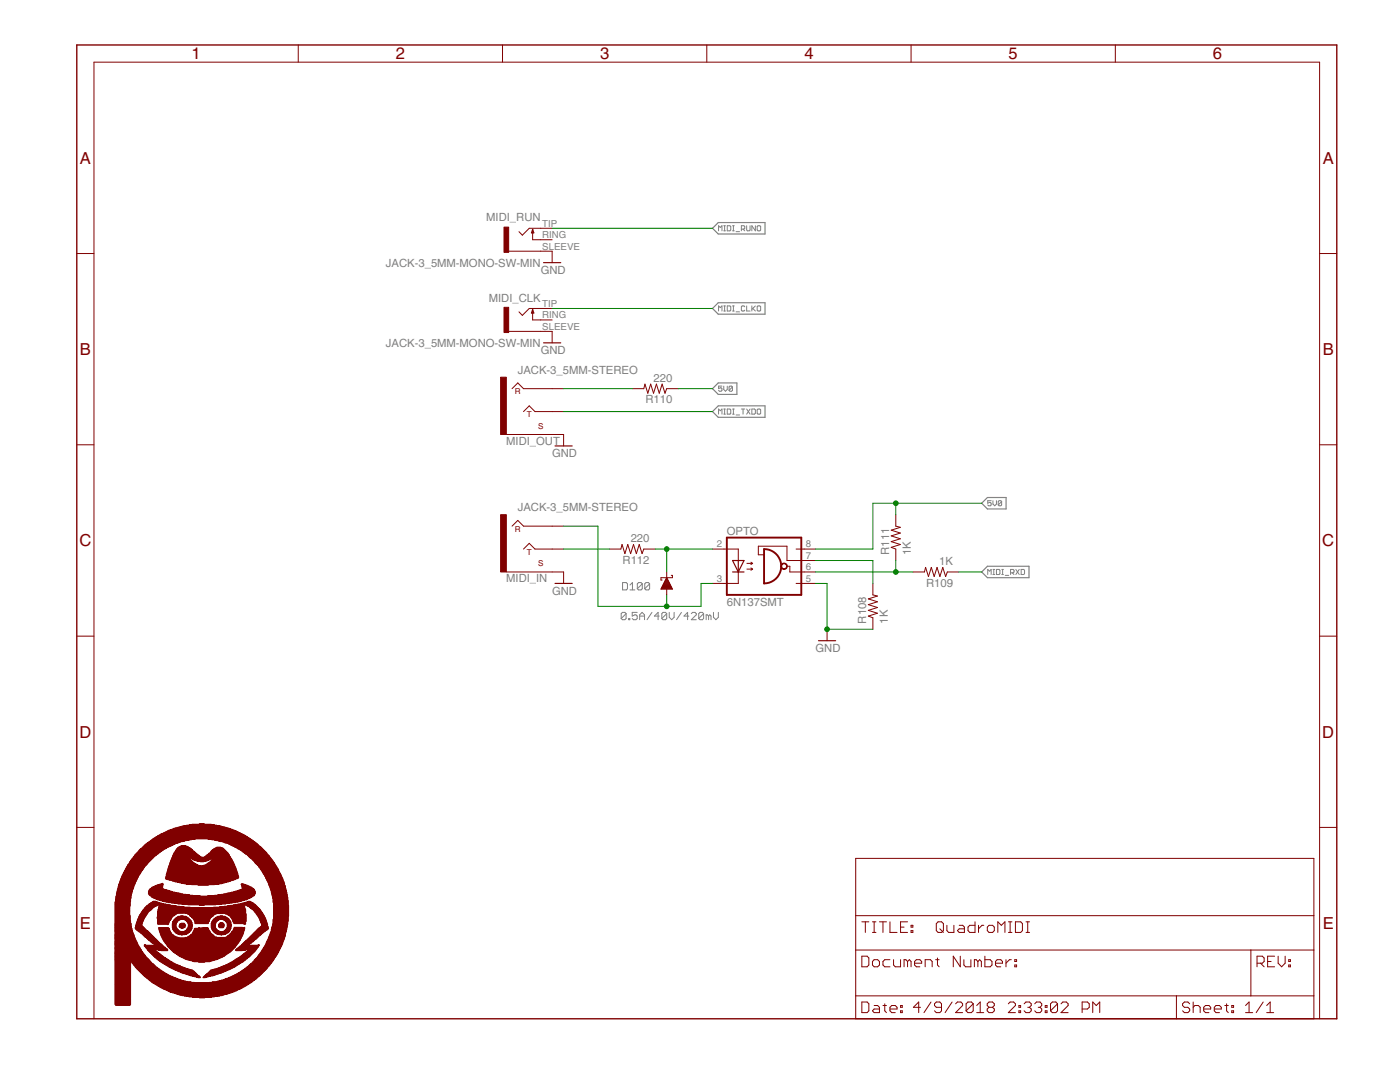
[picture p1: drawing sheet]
<svg xmlns="http://www.w3.org/2000/svg" width="279mm" height="216mm" viewBox="0 0 279 216" stroke-linecap="round" stroke-linejoin="round" font-family="sans-serif">
<defs><g id="words">
<g font-size="3.8" fill="#800000">
<text x="38.2" y="11.9">1</text>
<text x="79" y="11.9">2</text>
<text x="119.8" y="11.9">3</text>
<text x="160.5" y="11.9">4</text>
<text x="201.3" y="11.9">5</text>
<text x="242.1" y="11.9">6</text>
<text x="15.9" y="32.7">A</text>
<text x="264" y="32.7">A</text>
<text x="15.9" y="70.8">B</text>
<text x="264" y="70.8">B</text>
<text x="15.8" y="109">C</text>
<text x="263.9" y="109">C</text>
<text x="15.8" y="147.2">D</text>
<text x="263.9" y="147.2">D</text>
<text x="15.9" y="185.4">E</text>
<text x="264" y="185.4">E</text>
</g>
<g font-size="2.6" fill="#808080">
<text x="97" y="44.2">MIDI_RUN</text>
<text x="77" y="53.3">JACK-3_5MM-MONO-SW-MIN</text>
<text x="107.9" y="54.7">GND</text>
<text x="97.6" y="60.2">MIDI_CLK</text>
<text x="77" y="69.3">JACK-3_5MM-MONO-SW-MIN</text>
<text x="107.9" y="70.7">GND</text>
<text x="103.3" y="74.6">JACK-3_5MM-STEREO</text>
<text x="130.4" y="76.2">220</text>
<text x="128.8" y="80.5">R110</text>
<text x="101" y="88.8">MIDI_OUT</text>
<text x="110.2" y="91.3">GND</text>
<text x="103.3" y="102">JACK-3_5MM-STEREO</text>
<text x="145.1" y="106.7">OPTO</text>
<text x="124.2" y="112.5">R112</text>
<text x="125.9" y="108.2">220</text>
<text x="177.4" y="110.7" transform="rotate(-90 177.4 110.7)">R111</text>
<text x="181.7" y="110.7" transform="rotate(-90 181.7 110.7)">1K</text>
<text x="187.4" y="112.8">1K</text>
<text x="101" y="116.2">MIDI_IN</text>
<text x="110.2" y="118.7">GND</text>
<text x="184.8" y="117.1">R109</text>
<text x="145.1" y="121">6N137SMT</text>
<text x="172.9" y="124.4" transform="rotate(-90 172.9 124.4)">R108</text>
<text x="177.2" y="124.4" transform="rotate(-90 177.2 124.4)">1K</text>
<text x="162.8" y="130.1">GND</text>
</g>
<g font-size="2.2" fill="#808080">
<text x="108.2" y="45.2">TIP</text>
<text x="108.2" y="47.5">RING</text>
<text x="108.2" y="49.8">SLEEVE</text>
<text x="108.2" y="65.8">SLEEVE</text>
<text x="108.2" y="61.2">TIP</text>
<text x="108.2" y="63.5">RING</text>
<text x="143.1" y="109.2">2</text>
<text x="160.8" y="113.8">6</text>
<text x="160.8" y="109.2">8</text>
<text x="160.8" y="111.5">7</text>
<text x="143.1" y="116.1">3</text>
<text x="160.8" y="116.1">5</text>
</g>
<g font-size="1.9" fill="#800000">
<text x="102.8" y="78.7">R</text>
<text x="105.1" y="83.3">T</text>
<text x="107.4" y="85.6">S</text>
<text x="102.8" y="106.1">R</text>
<text x="105.1" y="110.7">T</text>
<text x="107.4" y="113">S</text>
</g>
</g></defs>
<g fill="none" stroke="#808080" stroke-width=".2">
<path d="M143.4 46.1v-1.1l.3 .4 .4-.4v1.1M144.4 46.1h.4M144.4 45h.4M144.6 45v1.1M145.1 45h.6l.1 .2v.7l-.1 .2h-.6zM146.2 46.1h.3M146.2 45h.3M146.4 45v1.1M146.9 46.2h.7M148 45.7h.5l.1-.1v-.4l-.1-.2h-.5v1.1M148.3 45.7l.3 .4M149 45v.9l.2 .2h.3l.2-.2v-.9"/>
<path d="M150.7 45v1.1l-.6-1.1v1.1M151.1 45.2l.2-.2h.3l.2 .2v.7l-.2 .2h-.3l-.2-.2zM143.4 62.1v-1.1l.3 .4 .4-.4v1.1M144.1 77h-.7v.6l.3-.2 .4 .2v.3l-.2 .2h-.3l-.2-.2M144.4 77v.7l.4 .4 .3-.4v-.7M144.4 62.1h.4M144.4 61h.4M144.6 61v1.1M145.1 61h.6l.1 .2v.7l-.1 .2h-.6zM146.2 77.2l-.2-.2h-.3l-.2 .2v.7M146.2 77.2v.7l-.2 .2h-.3l-.2-.2M146.2 77.2l-.7 .7"/>
<path d="M146.2 62.1h.3M146.2 61h.3M146.4 61v1.1M146.9 62.2h.7M148.6 61.2l-.1-.2h-.4l-.1 .2v.7l.1 .2h.4l.1-.2M149 61v1.1h.7M150.1 61v1.1M150.2 61.6l.5 .5M150.7 61l-.6 .7M151.3 61h.3l.2 .2v.7l-.2 .2h-.3l-.2-.2v-.7zM143.4 82.6v-1l.3 .4 .4-.4v1M144.4 82.6h.4"/>
<path d="M144.4 81.6h.4M144.6 81.6v1M145.1 81.6h.6l.1 .2v.7l-.1 .1h-.6zM146.2 82.6h.3M146.2 81.6h.3M146.4 81.6v1M146.9 82.8h.7M148 81.6h.6M148.3 81.6v1M149 81.6l.7 1M149.7 81.6l-.7 1M150.1 81.6h.5l.1 .2v.7l-.1 .1h-.5z"/>
<path d="M151.3 81.6h.3l.2 .2v.7l-.2 .1h-.3l-.2-.1v-.7zM197.8 99.9h-.7v.5l.4-.2 .3 .2v.4l-.2 .1h-.3l-.2-.1M198.2 99.9v.7l.3 .3 .4-.3v-.7M124.2 116.2h.8l.2 .3v1l-.2 .2h-.8zM125.7 117.7h1M125.7 116.7l.5-.5v1.5M128.2 116.5l-.3-.3h-.5l-.2 .3v1M128.2 116.5v1l-.3 .2h-.5l-.2-.2M128.2 116.5l-1 1M129.6 116.5v1l-.2 .2h-.5l-.2-.2M129.6 116.5l-.2-.3h-.5l-.2 .3v1M129.6 116.5l-.9 1"/>
<path d="M197.1 114.6v-1l.4 .4 .3-.4v1M198.2 114.6h.3M198.2 113.6h.3M198.3 113.6v1M198.9 113.6h.5l.2 .2v.7l-.2 .1h-.5zM199.9 100.1v.7l-.2 .1h-.3l-.2-.1M199.9 100.1l-.2-.2h-.3l-.2 .2v.7M199.9 100.1l-.7 .7M199.9 114.6h.4M199.9 113.6h.4M200.1 113.6v1M200.6 114.8h.7"/>
<path d="M201.7 114.3h.5l.2-.2v-.3l-.2-.2h-.5v1M202 114.3l.4 .3M202.7 113.6l.7 1M203.4 113.6l-.7 1M203.8 113.6h.5l.2 .2v.7l-.2 .1h-.5zM124.9 122.4l-.2-.2h-.5l-.2 .2v1M124.9 122.4v1l-.2 .3h-.5l-.2-.3M124.9 122.4l-.9 1M125.5 123.4h.2v.3h-.2zM127.2 122.2h-1v.7l.5-.2h.2l.3 .2v.5l-.3 .3h-.5l-.2-.3M127.7 123.7v-1l.4-.5 .5 .5v1M127.7 122.9h.9"/>
<path d="M130.1 122.2l-1 1.5M131.6 122.9h-1l.7-.7v1.5M133.1 122.4l-.3-.2h-.5l-.2 .2v1M133.1 122.4v1l-.3 .3h-.5l-.2-.3M133.1 122.4l-1 1M133.6 122.2v1l.4 .5 .5-.5v-1M136 122.2l-1 1.5M137.5 122.9h-1l.7-.7v1.5M138 122.4l.2-.2h.5l.3 .2v.3l-1 1h1M140.4 122.4l-.2-.2h-.5l-.3 .2v1M140.4 122.4v1l-.2 .3h-.5l-.3-.3M140.4 122.4l-1 1"/>
<path d="M141.4 122.9l-.2-.2h-.3v1M141.4 122.9v.8M141.4 122.9l.2-.2 .3 .2v.8M142.4 122.2v1l.5 .5 .5-.5v-1"/>
</g>
<path d="M142.2 45.6l1.1-1.2h9.4v2.3h-9.4zM142.2 61.6l1.1-1.2h9.4v2.3h-9.4zM142.2 77.6l1.1-1.2h3.8v2.3h-3.8zM142.2 82.1l1.1-1.1h9.4v2.3h-9.4zM195.9 100.4l1.2-1.1h3.7v2.3h-3.7zM195.9 114.1l1.2-1.1h8.3v2.3h-8.3z" fill="none" stroke="#808080" stroke-width=".23"/>
<g fill="#800000" stroke="#800000" stroke-width=".2">
<path d="M23.1 200.5l2.9 .1z"/>
<path d="M23 200.4l3.1 .1z"/>
<path d="M23 200.3l3.1 .1z"/>
<path d="M23 200.2l3.1 .1z"/>
<path d="M23 200.1l3.1 .1z"/>
<path d="M23 200l3.1 .1z"/>
<path d="M23 199.9l3.1 .1z"/>
<path d="M23 199.9h3.1z"/>
<path d="M23 199.8l3.1 .1z"/>
<path d="M23 199.7h3.1z"/>
<path d="M23 199.6l3.1 .1z"/>
<path d="M23 199.5l3.1 .1z"/>
<path d="M23 199.4l3.1 .1z"/>
<path d="M23 199.3l3.1 .1z"/>
<path d="M23 199.2l3.1 .1z"/>
<path d="M23 199.1l3.1 .1z"/>
<path d="M23 199l3.1 .1z"/>
<path d="M39.8 199l1.1 .1z"/>
<path d="M23 198.9l3.1 .1z"/>
<path d="M38.4 198.9l3.8 .1z"/>
<path d="M23 198.8l3.1 .1z"/>
<path d="M37.7 198.8l5.1 .1z"/>
<path d="M23 198.8h3.1z"/>
<path d="M37.2 198.8h6.2z"/>
<path d="M23 198.7l3.1 .1z"/>
<path d="M36.8 198.7l7.1 .1z"/>
<path d="M23 198.6l3.1 .1z"/>
<path d="M36.3 198.6l8 .1z"/>
<path d="M23 198.5l3.1 .1z"/>
<path d="M35.9 198.5l8.7 .1z"/>
<path d="M23 198.4l3.1 .1z"/>
<path d="M35.6 198.4l9.3 .1z"/>
<path d="M23 198.3l3.1 .1z"/>
<path d="M35.3 198.3l10.1 .1z"/>
<path d="M23 198.2l3.1 .1z"/>
<path d="M35 198.2l10.6 .1z"/>
<path d="M23 198.1l3.1 .1z"/>
<path d="M34.7 198.1l11.2 .1z"/>
<path d="M23 198l3.1 .1z"/>
<path d="M34.4 198l11.8 .1z"/>
<path d="M23 197.9l3.1 .1z"/>
<path d="M34 197.9l12.5 .1z"/>
<path d="M23 197.8l3.1 .1z"/>
<path d="M33.8 197.8l12.9 .1z"/>
<path d="M23 197.8h3.1z"/>
<path d="M33.7 197.8h13.2z"/>
<path d="M23 197.7h3.1z"/>
<path d="M33.5 197.7h13.7z"/>
<path d="M23 197.6l3.1 .1z"/>
<path d="M33.3 197.6l14 .1z"/>
<path d="M23 197.5l3.1 .1z"/>
<path d="M33.1 197.5l14.4 .1z"/>
<path d="M23 197.4l3.1 .1z"/>
<path d="M32.8 197.4l14.9 .1z"/>
<path d="M23 197.3l3.1 .1z"/>
<path d="M32.6 197.3l15.3 .1z"/>
<path d="M23 197.2l3.1 .1z"/>
<path d="M32.5 197.2l15.6 .1z"/>
<path d="M23 197.1l3.1 .1z"/>
<path d="M32.3 197.1l16 .1z"/>
<path d="M23 197l3.1 .1z"/>
<path d="M32.1 197l16.4 .1z"/>
<path d="M23 196.9l3.1 .1z"/>
<path d="M31.9 196.9l16.7 .1z"/>
<path d="M23 196.8l3.1 .1z"/>
<path d="M31.8 196.8l17 .1z"/>
<path d="M23 196.7l3.1 .1z"/>
<path d="M31.6 196.7l17.3 .1z"/>
<path d="M23 196.7h3.1z"/>
<path d="M31.5 196.7h17.6z"/>
<path d="M23 196.6h3.1z"/>
<path d="M31.4 196.6h17.8z"/>
<path d="M23 196.5l3.1 .1z"/>
<path d="M31.2 196.5l18.2 .1z"/>
<path d="M23 196.4l3.1 .1z"/>
<path d="M31 196.4l18.6 .1z"/>
<path d="M23 196.3l3.1 .1z"/>
<path d="M30.9 196.3l18.8 .1z"/>
<path d="M23 196.2l3.1 .1z"/>
<path d="M30.7 196.2l19.1 .1z"/>
<path d="M23 196.1l3.1 .1z"/>
<path d="M30.5 196.1l19.4 .1z"/>
<path d="M23 196l3.1 .1z"/>
<path d="M30.4 196l8.4 .1z"/>
<path d="M41.8 196l8.3 .1z"/>
<path d="M23 195.9l3.1 .1z"/>
<path d="M30.3 195.9l7.8 .1z"/>
<path d="M42.3 195.9l7.9 .1z"/>
<path d="M23 195.8l3.1 .1z"/>
<path d="M30.2 195.8l7.2 .1z"/>
<path d="M43.2 195.8l7.2 .1z"/>
<path d="M23 195.7l3.1 .1z"/>
<path d="M30.1 195.7l6.9 .1z"/>
<path d="M43.4 195.7l7.1 .1z"/>
<path d="M23 195.6l3.1 .1z"/>
<path d="M29.9 195.6l6.8 .1z"/>
<path d="M43.8 195.6l6.8 .1z"/>
<path d="M23 195.6h3.1z"/>
<path d="M29.8 195.6h6.5z"/>
<path d="M44.2 195.6h6.6z"/>
<path d="M23 195.5l3.1 .1z"/>
<path d="M29.7 195.5l6.3 .1z"/>
<path d="M44.5 195.5l6.3 .1z"/>
<path d="M23 195.4l3.1 .1z"/>
<path d="M29.6 195.4l6.2 .1z"/>
<path d="M44.8 195.4l6.1 .1z"/>
<path d="M23 195.3l3.1 .1z"/>
<path d="M29.5 195.3l6 .1z"/>
<path d="M45 195.3l6.1 .1z"/>
<path d="M23 195.2l3.1 .1z"/>
<path d="M29.4 195.2l5.9 .1z"/>
<path d="M45.3 195.2l5.9 .1z"/>
<path d="M23 195.1l3.1 .1z"/>
<path d="M29.3 195.1l5.7 .1z"/>
<path d="M45.6 195.1l5.7 .1z"/>
<path d="M23 195l3.1 .1z"/>
<path d="M29.2 195l5.6 .1z"/>
<path d="M39.5 195l.5 .1z"/>
<path d="M40.5 195l.5 .1z"/>
<path d="M45.7 195l5.7 .1z"/>
<path d="M23 194.9l3.1 .1z"/>
<path d="M29.1 194.9l5.5 .1z"/>
<path d="M39.2 194.9l.8 .1z"/>
<path d="M40.6 194.9l.7 .1z"/>
<path d="M46 194.9l5.5 .1z"/>
<path d="M23 194.8l3.1 .1z"/>
<path d="M28.9 194.8l5.5 .1z"/>
<path d="M38.8 194.8l1.1 .1z"/>
<path d="M40.7 194.8l1 .1z"/>
<path d="M46.2 194.8l5.4 .1z"/>
<path d="M23 194.7l3.1 .1z"/>
<path d="M28.8 194.7l5.3 .1z"/>
<path d="M38.4 194.7l1.4 .1z"/>
<path d="M40.8 194.7l1.3 .1z"/>
<path d="M46.4 194.7l5.4 .1z"/>
<path d="M23 194.6l3.1 .1z"/>
<path d="M28.7 194.6l5.2 .1z"/>
<path d="M38 194.6l1.7 .1z"/>
<path d="M40.9 194.6l1.6 .1z"/>
<path d="M46.5 194.6l5.3 .1z"/>
<path d="M23 194.5l3.1 .1z"/>
<path d="M28.6 194.5l5.1 .1z"/>
<path d="M37.8 194.5l1.7 .1z"/>
<path d="M41 194.5l1.8 .1z"/>
<path d="M46.7 194.5l5.2 .1z"/>
<path d="M23 194.5h3.1z"/>
<path d="M28.5 194.5h5.1z"/>
<path d="M37.5 194.5h1.9z"/>
<path d="M41 194.5h2.1z"/>
<path d="M46.9 194.5h5.1z"/>
<path d="M23 194.4l3.1 .1z"/>
<path d="M28.4 194.4l5 .1z"/>
<path d="M37.2 194.4l2.1 .1z"/>
<path d="M41.1 194.4l2.2 .1z"/>
<path d="M47.1 194.4l5 .1z"/>
<path d="M23 194.3l3.1 .1z"/>
<path d="M28.3 194.3l5 .1z"/>
<path d="M36.9 194.3l2.3 .1z"/>
<path d="M41.3 194.3l2.3 .1z"/>
<path d="M47.3 194.3l4.9 .1z"/>
<path d="M23 194.2l3.1 .1z"/>
<path d="M28.3 194.2l4.8 .1z"/>
<path d="M36.6 194.2l2.5 .1z"/>
<path d="M41.4 194.2l2.5 .1z"/>
<path d="M47.5 194.2l4.8 .1z"/>
<path d="M23 194.1l3.1 .1z"/>
<path d="M28.2 194.1l4.7 .1z"/>
<path d="M36.4 194.1l2.7 .1z"/>
<path d="M41.5 194.1l2.7 .1z"/>
<path d="M47.6 194.1l4.8 .1z"/>
<path d="M23 194l3.1 .1z"/>
<path d="M28.1 194l4.7 .1z"/>
<path d="M36.1 194l2.8 .1z"/>
<path d="M41.6 194l2.8 .1z"/>
<path d="M47.7 194l4.8 .1z"/>
<path d="M23 193.9l3.1 .1z"/>
<path d="M28 193.9l4.6 .1z"/>
<path d="M35.9 193.9l3 .1z"/>
<path d="M41.7 193.9l2.9 .1z"/>
<path d="M47.9 193.9l4.7 .1z"/>
<path d="M23 193.8l3.1 .1z"/>
<path d="M27.9 193.8l4.6 .1z"/>
<path d="M35.7 193.8l3.1 .1z"/>
<path d="M41.8 193.8l3 .1z"/>
<path d="M48 193.8l4.7 .1z"/>
<path d="M23 193.7l3.1 .1z"/>
<path d="M27.8 193.7l4.6 .1z"/>
<path d="M35.5 193.7l3.2 .1z"/>
<path d="M41.9 193.7l3.2 .1z"/>
<path d="M48.2 193.7l4.6 .1z"/>
<path d="M23 193.6l3.1 .1z"/>
<path d="M27.7 193.6l4.5 .1z"/>
<path d="M35.3 193.6l3.2 .1z"/>
<path d="M42 193.6l3.3 .1z"/>
<path d="M48.3 193.6l4.6 .1z"/>
<path d="M23 193.5l3.1 .1z"/>
<path d="M27.6 193.5l4.5 .1z"/>
<path d="M35 193.5l3.4 .1z"/>
<path d="M42.1 193.5l3.3 .1z"/>
<path d="M48.5 193.5l4.5 .1z"/>
<path d="M23 193.5h3.1z"/>
<path d="M27.5 193.5h4.4z"/>
<path d="M34.8 193.5h3.3z"/>
<path d="M42.3 193.5h3.4z"/>
<path d="M48.6 193.5h4.4z"/>
<path d="M23 193.4h3.1z"/>
<path d="M27.4 193.4h4.4z"/>
<path d="M34.7 193.4h3.1z"/>
<path d="M42.7 193.4h3.2z"/>
<path d="M48.7 193.4h4.4z"/>
<path d="M23 193.3l3.1 .1z"/>
<path d="M27.3 193.3l4.4 .1z"/>
<path d="M34.5 193.3l3 .1z"/>
<path d="M43.1 193.3l3 .1z"/>
<path d="M48.8 193.3l4.4 .1z"/>
<path d="M23 193.2l3.1 .1z"/>
<path d="M27.2 193.2l4.4 .1z"/>
<path d="M34.3 193.2l2.8 .1z"/>
<path d="M43.3 193.2l3 .1z"/>
<path d="M48.9 193.2l4.4 .1z"/>
<path d="M23 193.1l3.1 .1z"/>
<path d="M27.2 193.1l4.3 .1z"/>
<path d="M34.1 193.1l2.8 .1z"/>
<path d="M43.6 193.1l2.9 .1z"/>
<path d="M49.1 193.1l4.2 .1z"/>
<path d="M23 193l3.1 .1z"/>
<path d="M27.1 193l4.3 .1z"/>
<path d="M33.9 193l2.8 .1z"/>
<path d="M43.9 193l2.8 .1z"/>
<path d="M49.2 193l4.2 .1z"/>
<path d="M23 192.9l3.1 .1z"/>
<path d="M27 192.9l4.2 .1z"/>
<path d="M33.7 192.9l2.7 .1z"/>
<path d="M44.1 192.9l2.7 .1z"/>
<path d="M49.3 192.9l4.2 .1z"/>
<path d="M23 192.8l3.1 .1z"/>
<path d="M27 192.8l4.1 .1z"/>
<path d="M33.6 192.8l2.5 .1z"/>
<path d="M44.3 192.8l2.7 .1z"/>
<path d="M49.5 192.8l4.1 .1z"/>
<path d="M23 192.7l3.1 .1z"/>
<path d="M26.9 192.7l4.1 .1z"/>
<path d="M33.5 192.7l2.5 .1z"/>
<path d="M44.5 192.7l2.6 .1z"/>
<path d="M49.6 192.7l4.1 .1z"/>
<path d="M23 192.6l3.1 .1z"/>
<path d="M26.8 192.6l4.1 .1z"/>
<path d="M33.3 192.6l2.5 .1z"/>
<path d="M44.8 192.6l2.5 .1z"/>
<path d="M49.7 192.6l4.1 .1z"/>
<path d="M23 192.5l3.1 .1z"/>
<path d="M26.7 192.5l4.1 .1z"/>
<path d="M33.1 192.5l2.5 .1z"/>
<path d="M45 192.5l2.4 .1z"/>
<path d="M49.7 192.5l4.1 .1z"/>
<path d="M23 192.4l3.1 .1z"/>
<path d="M26.6 192.4l4.1 .1z"/>
<path d="M33 192.4l2.3 .1z"/>
<path d="M45.2 192.4l2.3 .1z"/>
<path d="M49.8 192.4l4.1 .1z"/>
<path d="M23 192.4h3.1z"/>
<path d="M26.6 192.4h4z"/>
<path d="M32.8 192.4h2.3z"/>
<path d="M45.4 192.4h2.3z"/>
<path d="M49.9 192.4h4.1z"/>
<path d="M23 192.3h3.1z"/>
<path d="M26.5 192.3h4z"/>
<path d="M32.6 192.3h2.3z"/>
<path d="M45.5 192.3h2.3z"/>
<path d="M50 192.3h4z"/>
<path d="M23 192.2l3.1 .1z"/>
<path d="M26.4 192.2l4 .1z"/>
<path d="M32.6 192.2l2.2 .1z"/>
<path d="M45.7 192.2l2.3 .1z"/>
<path d="M50.2 192.2l3.9 .1z"/>
<path d="M23 192.1l3.1 .1z"/>
<path d="M26.3 192.1l4 .1z"/>
<path d="M32.4 192.1l2.2 .1z"/>
<path d="M45.9 192.1l2.2 .1z"/>
<path d="M50.3 192.1l3.8 .1z"/>
<path d="M23 192l3.1 .1z"/>
<path d="M26.3 192l3.9 .1z"/>
<path d="M32.3 192l2.1 .1z"/>
<path d="M46.1 192l2.2 .1z"/>
<path d="M50.4 192l3.8 .1z"/>
<path d="M23 191.9l3.1 .1z"/>
<path d="M26.2 191.9l3.9 .1z"/>
<path d="M32.1 191.9l2.2 .1z"/>
<path d="M39.6 191.9l1.3 .1z"/>
<path d="M46.3 191.9l2.2 .1z"/>
<path d="M50.5 191.9l3.8 .1z"/>
<path d="M23 191.8l7 .1z"/>
<path d="M32 191.8l2.1 .1z"/>
<path d="M38.7 191.8l3.2 .1z"/>
<path d="M46.4 191.8l2.2 .1z"/>
<path d="M50.6 191.8l3.8 .1z"/>
<path d="M23 191.7l6.9 .1z"/>
<path d="M31.8 191.7l2.1 .1z"/>
<path d="M38.4 191.7l3.8 .1z"/>
<path d="M46.5 191.7l2.2 .1z"/>
<path d="M50.7 191.7l3.7 .1z"/>
<path d="M23 191.6l6.9 .1z"/>
<path d="M31.7 191.6l2.1 .1z"/>
<path d="M38 191.6l4.5 .1z"/>
<path d="M46.7 191.6l2.1 .1z"/>
<path d="M50.7 191.6l3.8 .1z"/>
<path d="M22.9 191.5l6.9 .1z"/>
<path d="M31.6 191.5l2.1 .1z"/>
<path d="M37.7 191.5l5.1 .1z"/>
<path d="M46.8 191.5l2.1 .1z"/>
<path d="M50.7 191.5l3.9 .1z"/>
<path d="M22.9 191.5h6.8z"/>
<path d="M31.5 191.5h2.1z"/>
<path d="M37.3 191.5h5.9z"/>
<path d="M47 191.5h2z"/>
<path d="M50.8 191.5h3.8z"/>
<path d="M22.9 191.3l6.7 .1z"/>
<path d="M31.3 191.3l2.1 .1z"/>
<path d="M37 191.3l6.4 .1z"/>
<path d="M47.1 191.3l2 .1z"/>
<path d="M50.9 191.3l3.8 .1z"/>
<path d="M22.9 191.3h6.6z"/>
<path d="M31.3 191.3h2z"/>
<path d="M36.9 191.3h6.7z"/>
<path d="M47.3 191.3h2z"/>
<path d="M51 191.3h3.8z"/>
<path d="M23 191.2l6.4 .1z"/>
<path d="M31.2 191.2l1.9 .1z"/>
<path d="M36.7 191.2l7.1 .1z"/>
<path d="M47.3 191.2l2.1 .1z"/>
<path d="M51.1 191.2l3.7 .1z"/>
<path d="M23 191.1l6.4 .1z"/>
<path d="M31 191.1l2 .1z"/>
<path d="M36.5 191.1l7.6 .1z"/>
<path d="M47.6 191.1l1.9 .1z"/>
<path d="M51.2 191.1l3.7 .1z"/>
<path d="M22.9 191l6.4 .1z"/>
<path d="M30.9 191l1.9 .1z"/>
<path d="M36.3 191l8 .1z"/>
<path d="M47.7 191l1.9 .1z"/>
<path d="M51.3 191l3.6 .1z"/>
<path d="M22.9 190.9l6.3 .1z"/>
<path d="M30.8 190.9l1.8 .1z"/>
<path d="M36.1 190.9l8.3 .1z"/>
<path d="M47.8 190.9l1.9 .1z"/>
<path d="M51.4 190.9l3.5 .1z"/>
<path d="M22.9 190.8l6.2 .1z"/>
<path d="M30.7 190.8l1.9 .1z"/>
<path d="M35.9 190.8l8.7 .1z"/>
<path d="M48 190.8l1.8 .1z"/>
<path d="M51.4 190.8l3.6 .1z"/>
<path d="M22.9 190.7l6.1 .1z"/>
<path d="M30.6 190.7l1.8 .1z"/>
<path d="M35.8 190.7l9 .1z"/>
<path d="M48.1 190.7l1.8 .1z"/>
<path d="M51.5 190.7l3.6 .1z"/>
<path d="M22.9 190.6l6.1 .1z"/>
<path d="M30.5 190.6l1.8 .1z"/>
<path d="M35.7 190.6l9.2 .1z"/>
<path d="M48.2 190.6l1.8 .1z"/>
<path d="M51.6 190.6l3.5 .1z"/>
<path d="M23 190.5l5.9 .1z"/>
<path d="M30.5 190.5l1.7 .1z"/>
<path d="M35.5 190.5l9.5 .1z"/>
<path d="M48.4 190.5l1.7 .1z"/>
<path d="M51.7 190.5l3.5 .1z"/>
<path d="M23 190.4l5.8 .1z"/>
<path d="M30.4 190.4l1.7 .1z"/>
<path d="M35.4 190.4l9.8 .1z"/>
<path d="M48.5 190.4l1.7 .1z"/>
<path d="M51.7 190.4l3.6 .1z"/>
<path d="M22.9 190.4h5.8z"/>
<path d="M30.3 190.4h1.7z"/>
<path d="M35.2 190.4h10.1z"/>
<path d="M48.6 190.4h1.7z"/>
<path d="M51.8 190.4h3.5z"/>
<path d="M22.9 190.2l5.8 .1z"/>
<path d="M30.2 190.2l1.6 .1z"/>
<path d="M35.1 190.2l10.3 .1z"/>
<path d="M48.6 190.2l1.8 .1z"/>
<path d="M51.9 190.2l3.5 .1z"/>
<path d="M22.9 190.2h5.7z"/>
<path d="M30.1 190.2h1.6z"/>
<path d="M34.9 190.2h10.7z"/>
<path d="M48.8 190.2h1.7z"/>
<path d="M51.9 190.2h3.5z"/>
<path d="M22.9 190.1l5.6 .1z"/>
<path d="M30 190.1l1.6 .1z"/>
<path d="M34.8 190.1l10.9 .1z"/>
<path d="M48.9 190.1l1.7 .1z"/>
<path d="M51.9 190.1l3.6 .1z"/>
<path d="M22.9 190l5.5 .1z"/>
<path d="M29.9 190l1.6 .1z"/>
<path d="M34.6 190l11.2 .1z"/>
<path d="M49 190l1.7 .1z"/>
<path d="M52 190l3.6 .1z"/>
<path d="M22.9 189.9l5.5 .1z"/>
<path d="M29.8 189.9l1.6 .1z"/>
<path d="M34.6 189.9l11.4 .1z"/>
<path d="M49.2 189.9l1.6 .1z"/>
<path d="M52.1 189.9l3.5 .1z"/>
<path d="M23 189.8l5.3 .1z"/>
<path d="M29.7 189.8l1.6 .1z"/>
<path d="M34.5 189.8l11.6 .1z"/>
<path d="M49.3 189.8l1.5 .1z"/>
<path d="M52.2 189.8l3.4 .1z"/>
<path d="M23 189.7l5.3 .1z"/>
<path d="M29.6 189.7l1.6 .1z"/>
<path d="M34.4 189.7l11.8 .1z"/>
<path d="M49.4 189.7l1.5 .1z"/>
<path d="M52.2 189.7l3.5 .1z"/>
<path d="M23 189.6l5.3 .1z"/>
<path d="M29.5 189.6l1.5 .1z"/>
<path d="M32.1 189.6l1.4 .1z"/>
<path d="M34.3 189.6l12 .1z"/>
<path d="M47.1 189.6l1.3 .1z"/>
<path d="M49.5 189.6l1.5 .1z"/>
<path d="M52.3 189.6l3.4 .1z"/>
<path d="M23 189.5l5.2 .1z"/>
<path d="M29.4 189.5l1.5 .1z"/>
<path d="M31.6 189.5l1.9 .1z"/>
<path d="M34.2 189.5l12.2 .1z"/>
<path d="M47 189.5l2 .1z"/>
<path d="M49.6 189.5l1.4 .1z"/>
<path d="M52.3 189.5l3.5 .1z"/>
<path d="M23 189.4l5.2 .1z"/>
<path d="M29.4 189.4l1.5 .1z"/>
<path d="M31.1 189.4l2.4 .1z"/>
<path d="M34.1 189.4l12.4 .1z"/>
<path d="M47.1 189.4l4 .1z"/>
<path d="M52.4 189.4l3.4 .1z"/>
<path d="M22.9 189.3l5.2 .1z"/>
<path d="M29.4 189.3l4 .1z"/>
<path d="M34 189.3l12.5 .1z"/>
<path d="M47.2 189.3l4 .1z"/>
<path d="M52.5 189.3l3.4 .1z"/>
<path d="M22.9 189.3h5.1z"/>
<path d="M29.3 189.3h3.9z"/>
<path d="M33.9 189.3h12.7z"/>
<path d="M47.3 189.3h4z"/>
<path d="M52.5 189.3h3.4z"/>
<path d="M22.9 189.2l5.1 .1z"/>
<path d="M29.2 189.2l3.9 .1z"/>
<path d="M33.8 189.2l12.9 .1z"/>
<path d="M47.4 189.2l3.9 .1z"/>
<path d="M52.6 189.2l3.4 .1z"/>
<path d="M22.9 189.1h5z"/>
<path d="M29.2 189.1h3.8z"/>
<path d="M33.7 189.1h13.1z"/>
<path d="M47.5 189.1h3.9z"/>
<path d="M52.6 189.1h3.4z"/>
<path d="M22.9 189l5 .1z"/>
<path d="M29.1 189l3.8 .1z"/>
<path d="M33.7 189l13.2 .1z"/>
<path d="M47.6 189l3.9 .1z"/>
<path d="M52.7 189l3.3 .1z"/>
<path d="M23 188.9l4.8 .1z"/>
<path d="M29 188.9l3.7 .1z"/>
<path d="M33.5 188.9l13.5 .1z"/>
<path d="M47.7 188.9l3.9 .1z"/>
<path d="M52.8 188.9l3.3 .1z"/>
<path d="M23 188.8l4.7 .1z"/>
<path d="M28.9 188.8l3.8 .1z"/>
<path d="M33.5 188.8l13.5 .1z"/>
<path d="M47.8 188.8l3.8 .1z"/>
<path d="M52.8 188.8l3.4 .1z"/>
<path d="M23 188.7l4.7 .1z"/>
<path d="M28.8 188.7l3.8 .1z"/>
<path d="M33.4 188.7l13.7 .1z"/>
<path d="M48 188.7l3.7 .1z"/>
<path d="M52.9 188.7l3.3 .1z"/>
<path d="M23 188.6l4.6 .1z"/>
<path d="M28.8 188.6l3.6 .1z"/>
<path d="M33.4 188.6l13.8 .1z"/>
<path d="M48.1 188.6l3.7 .1z"/>
<path d="M52.9 188.6l3.3 .1z"/>
<path d="M22.9 188.5l4.6 .1z"/>
<path d="M28.8 188.5l.3 .1z"/>
<path d="M30.9 188.5l1.5 .1z"/>
<path d="M33.3 188.5l14 .1z"/>
<path d="M48.2 188.5l1.5 .1z"/>
<path d="M51.5 188.5l.3 .1z"/>
<path d="M52.9 188.5l3.3 .1z"/>
<path d="M22.9 188.4l4.6 .1z"/>
<path d="M30.8 188.4l1.5 .1z"/>
<path d="M33.2 188.4l14.1 .1z"/>
<path d="M48.3 188.4l1.5 .1z"/>
<path d="M53 188.4l3.3 .1z"/>
<path d="M22.9 188.3l4.6 .1z"/>
<path d="M30.7 188.3l1.5 .1z"/>
<path d="M33.2 188.3l14.2 .1z"/>
<path d="M48.4 188.3l1.4 .1z"/>
<path d="M53 188.3l3.3 .1z"/>
<path d="M22.9 188.2l4.5 .1z"/>
<path d="M30.5 188.2l1.5 .1z"/>
<path d="M33.1 188.2l14.4 .1z"/>
<path d="M48.5 188.2l1.4 .1z"/>
<path d="M53.1 188.2l3.2 .1z"/>
<path d="M22.9 188.2h4.5z"/>
<path d="M30.4 188.2h1.5z"/>
<path d="M33 188.2h14.5z"/>
<path d="M48.6 188.2h1.5z"/>
<path d="M53.1 188.2h3.3z"/>
<path d="M22.9 188.1l4.4 .1z"/>
<path d="M30.3 188.1l1.5 .1z"/>
<path d="M32.9 188.1l14.7 .1z"/>
<path d="M48.6 188.1l1.6 .1z"/>
<path d="M53.1 188.1l3.3 .1z"/>
<path d="M22.9 188h4.4z"/>
<path d="M30.2 188h1.5z"/>
<path d="M32.9 188h14.7z"/>
<path d="M48.7 188h1.6z"/>
<path d="M53.2 188h3.2z"/>
<path d="M22.9 187.9l4.4 .1z"/>
<path d="M30.1 187.9l1.5 .1z"/>
<path d="M32.8 187.9l14.9 .1z"/>
<path d="M48.8 187.9l1.7 .1z"/>
<path d="M53.2 187.9l3.3 .1z"/>
<path d="M22.9 187.8l4.4 .1z"/>
<path d="M30 187.8l1.6 .1z"/>
<path d="M32.7 187.8l15 .1z"/>
<path d="M48.9 187.8l1.7 .1z"/>
<path d="M53.3 187.8l3.2 .1z"/>
<path d="M23 187.7l4.2 .1z"/>
<path d="M29.9 187.7l1.6 .1z"/>
<path d="M32.6 187.7l15.2 .1z"/>
<path d="M49 187.7l1.7 .1z"/>
<path d="M53.3 187.7l3.2 .1z"/>
<path d="M23 187.6l4.2 .1z"/>
<path d="M29.7 187.6l1.7 .1z"/>
<path d="M32.6 187.6l15.3 .1z"/>
<path d="M49.1 187.6l1.7 .1z"/>
<path d="M53.4 187.6l3.2 .1z"/>
<path d="M23 187.5l4.1 .1z"/>
<path d="M29.6 187.5l1.7 .1z"/>
<path d="M32.6 187.5l15.3 .1z"/>
<path d="M49.3 187.5l1.5 .1z"/>
<path d="M53.4 187.5l3.2 .1z"/>
<path d="M23 187.4l4.1 .1z"/>
<path d="M29.5 187.4l1.7 .1z"/>
<path d="M32.6 187.4l15.4 .1z"/>
<path d="M49.4 187.4l1.5 .1z"/>
<path d="M53.5 187.4l3.2 .1z"/>
<path d="M22.9 187.3l4.1 .1z"/>
<path d="M29.4 187.3l1.7 .1z"/>
<path d="M32.5 187.3l15.5 .1z"/>
<path d="M49.5 187.3l1.6 .1z"/>
<path d="M53.5 187.3l3.2 .1z"/>
<path d="M22.9 187.2l4.1 .1z"/>
<path d="M29.4 187.2l1.6 .1z"/>
<path d="M32.5 187.2l15.6 .1z"/>
<path d="M49.6 187.2l1.6 .1z"/>
<path d="M53.6 187.2l3.1 .1z"/>
<path d="M22.9 187.2h4.1z"/>
<path d="M29.3 187.2h1.6z"/>
<path d="M32.4 187.2h15.7z"/>
<path d="M49.7 187.2h1.6z"/>
<path d="M53.6 187.2h3.2z"/>
<path d="M22.9 187l4 .1z"/>
<path d="M29.2 187l1.6 .1z"/>
<path d="M32.4 187l3.4 .1z"/>
<path d="M36.9 187l11.3 .1z"/>
<path d="M49.7 187l1.7 .1z"/>
<path d="M53.6 187l3.2 .1z"/>
<path d="M22.9 187h4z"/>
<path d="M29 187h1.7z"/>
<path d="M32.3 187h3.1z"/>
<path d="M37.4 187h5.8z"/>
<path d="M45.1 187h3.1z"/>
<path d="M49.8 187h1.7z"/>
<path d="M53.7 187h3.1z"/>
<path d="M22.9 186.9l3.9 .1z"/>
<path d="M28.9 186.9l1.7 .1z"/>
<path d="M32.3 186.9l2.8 .1z"/>
<path d="M37.5 186.9l5.4 .1z"/>
<path d="M45.3 186.9l3 .1z"/>
<path d="M49.9 186.9l1.7 .1z"/>
<path d="M53.7 186.9l3.2 .1z"/>
<path d="M22.9 186.8l3.9 .1z"/>
<path d="M28.8 186.8l1.7 .1z"/>
<path d="M32.2 186.8l2.7 .1z"/>
<path d="M37.7 186.8l5.1 .1z"/>
<path d="M45.4 186.8l2.9 .1z"/>
<path d="M50 186.8l1.7 .1z"/>
<path d="M53.7 186.8l3.2 .1z"/>
<path d="M22.9 186.7l3.9 .1z"/>
<path d="M28.7 186.7l1.8 .1z"/>
<path d="M32.2 186.7l2.5 .1z"/>
<path d="M37.9 186.7l4.8 .1z"/>
<path d="M45.4 186.7l3 .1z"/>
<path d="M50.1 186.7l1.7 .1z"/>
<path d="M53.8 186.7l3.1 .1z"/>
<path d="M22.9 186.6l3.8 .1z"/>
<path d="M28.6 186.6l1.8 .1z"/>
<path d="M32.1 186.6l2.5 .1z"/>
<path d="M38 186.6l4.6 .1z"/>
<path d="M45.6 186.6l2.8 .1z"/>
<path d="M50.2 186.6l1.7 .1z"/>
<path d="M53.8 186.6l3.2 .1z"/>
<path d="M22.9 186.5l3.8 .1z"/>
<path d="M28.5 186.5l1.8 .1z"/>
<path d="M32.1 186.5l2.5 .1z"/>
<path d="M36.2 186.5l.2 .1z"/>
<path d="M38 186.5l4.5 .1z"/>
<path d="M44.1 186.5l.2 .1z"/>
<path d="M45.7 186.5l2.8 .1z"/>
<path d="M50.3 186.5l1.7 .1z"/>
<path d="M53.9 186.5l3.1 .1z"/>
<path d="M22.9 186.4l3.8 .1z"/>
<path d="M28.4 186.4l1.8 .1z"/>
<path d="M32.1 186.4l2.3 .1z"/>
<path d="M35.8 186.4l1.1 .1z"/>
<path d="M38.2 186.4l4.2 .1z"/>
<path d="M43.6 186.4l1.1 .1z"/>
<path d="M45.8 186.4l2.7 .1z"/>
<path d="M50.4 186.4l1.7 .1z"/>
<path d="M53.9 186.4l3.1 .1z"/>
<path d="M23 186.3l3.6 .1z"/>
<path d="M28.3 186.3l1.8 .1z"/>
<path d="M32 186.3l2.3 .1z"/>
<path d="M35.5 186.3l1.8 .1z"/>
<path d="M38.3 186.3l3.9 .1z"/>
<path d="M43.3 186.3l1.8 .1z"/>
<path d="M45.9 186.3l2.6 .1z"/>
<path d="M50.5 186.3l1.7 .1z"/>
<path d="M53.9 186.3l3.1 .1z"/>
<path d="M23 186.2l3.6 .1z"/>
<path d="M28.3 186.2l1.7 .1z"/>
<path d="M32 186.2l2.2 .1z"/>
<path d="M35.3 186.2l2.1 .1z"/>
<path d="M38.4 186.2l3.8 .1z"/>
<path d="M43.1 186.2l2.1 .1z"/>
<path d="M46 186.2l2.6 .1z"/>
<path d="M50.6 186.2l1.7 .1z"/>
<path d="M54 186.2l3 .1z"/>
<path d="M23 186.1l3.5 .1z"/>
<path d="M28.1 186.1l1.8 .1z"/>
<path d="M32 186.1l2.2 .1z"/>
<path d="M35.1 186.1l2.5 .1z"/>
<path d="M38.4 186.1l3.7 .1z"/>
<path d="M43 186.1l2.4 .1z"/>
<path d="M46.1 186.1l2.5 .1z"/>
<path d="M50.7 186.1l1.7 .1z"/>
<path d="M54 186.1l3 .1z"/>
<path d="M23 186.1h3.5z"/>
<path d="M28 186.1h1.8z"/>
<path d="M31.9 186.1h2.2z"/>
<path d="M35 186.1h2.7z"/>
<path d="M38.5 186.1h3.5z"/>
<path d="M42.8 186.1h2.8z"/>
<path d="M46.2 186.1h2.4z"/>
<path d="M50.8 186.1h1.8z"/>
<path d="M54 186.1h3z"/>
<path d="M23 185.9l3.5 .1z"/>
<path d="M27.9 185.9l1.8 .1z"/>
<path d="M31.9 185.9l2.1 .1z"/>
<path d="M34.9 185.9l2.9 .1z"/>
<path d="M38.5 185.9l3.5 .1z"/>
<path d="M42.7 185.9l2.9 .1z"/>
<path d="M46.2 185.9l2.4 .1z"/>
<path d="M50.8 185.9l1.9 .1z"/>
<path d="M54.1 185.9l3 .1z"/>
<path d="M22.9 185.9h3.5z"/>
<path d="M27.7 185.9h1.9z"/>
<path d="M31.9 185.9h2.1z"/>
<path d="M34.8 185.9h1.4z"/>
<path d="M36.4 185.9h1.5z"/>
<path d="M38.6 185.9h3.3z"/>
<path d="M42.6 185.9h1.5z"/>
<path d="M44.3 185.9h1.4z"/>
<path d="M46.3 185.9h2.3z"/>
<path d="M50.9 185.9h1.9z"/>
<path d="M54.1 185.9h3z"/>
<path d="M22.9 185.8l3.5 .1z"/>
<path d="M27.6 185.8l1.9 .1z"/>
<path d="M31.8 185.8l2.1 .1z"/>
<path d="M34.8 185.8l1.1 .1z"/>
<path d="M36.9 185.8l1.1 .1z"/>
<path d="M38.6 185.8l3.3 .1z"/>
<path d="M42.5 185.8l1.3 .1z"/>
<path d="M44.6 185.8l1.2 .1z"/>
<path d="M46.5 185.8l2.2 .1z"/>
<path d="M51 185.8l1.9 .1z"/>
<path d="M54.1 185.8l3 .1z"/>
<path d="M22.9 185.7l3.5 .1z"/>
<path d="M27.4 185.7l2.1 .1z"/>
<path d="M31.8 185.7l2.1 .1z"/>
<path d="M34.6 185.7l1.2 .1z"/>
<path d="M36.9 185.7l1.1 .1z"/>
<path d="M38.7 185.7l3.1 .1z"/>
<path d="M42.5 185.7l1.1 .1z"/>
<path d="M44.8 185.7l1 .1z"/>
<path d="M46.5 185.7l2.2 .1z"/>
<path d="M51.1 185.7l1.9 .1z"/>
<path d="M54.1 185.7l3 .1z"/>
<path d="M22.9 185.6l3.5 .1z"/>
<path d="M27.3 185.6l2 .1z"/>
<path d="M31.8 185.6l2 .1z"/>
<path d="M34.6 185.6l1.1 .1z"/>
<path d="M37.1 185.6l1 .1z"/>
<path d="M38.7 185.6l3 .1z"/>
<path d="M42.4 185.6l1 .1z"/>
<path d="M44.9 185.6l1 .1z"/>
<path d="M46.5 185.6l2.2 .1z"/>
<path d="M51.2 185.6l1.9 .1z"/>
<path d="M54.1 185.6l3 .1z"/>
<path d="M22.9 185.5l3.4 .1z"/>
<path d="M27.3 185.5l1.9 .1z"/>
<path d="M31.7 185.5l2.1 .1z"/>
<path d="M34.6 185.5l1 .1z"/>
<path d="M37.2 185.5l.9 .1z"/>
<path d="M38.8 185.5l2.9 .1z"/>
<path d="M42.3 185.5l1 .1z"/>
<path d="M45 185.5l.9 .1z"/>
<path d="M46.5 185.5l2.2 .1z"/>
<path d="M51.3 185.5l2 .1z"/>
<path d="M54.1 185.5l3 .1z"/>
<path d="M22.9 185.4l3.4 .1z"/>
<path d="M27.2 185.4l1.9 .1z"/>
<path d="M31.7 185.4l2.1 .1z"/>
<path d="M34.5 185.4l1 .1z"/>
<path d="M37.3 185.4l.9 .1z"/>
<path d="M38.8 185.4l2.8 .1z"/>
<path d="M42.3 185.4l1 .1z"/>
<path d="M45.1 185.4l.9 .1z"/>
<path d="M46.6 185.4l2.1 .1z"/>
<path d="M51.4 185.4l2 .1z"/>
<path d="M54.1 185.4l3.1 .1z"/>
<path d="M22.9 185.3l3.4 .1z"/>
<path d="M27.1 185.3l1.9 .1z"/>
<path d="M31.7 185.3l2.1 .1z"/>
<path d="M34.5 185.3l.9 .1z"/>
<path d="M37.3 185.3l.9 .1z"/>
<path d="M38.8 185.3l2.8 .1z"/>
<path d="M42.2 185.3l1 .1z"/>
<path d="M45.2 185.3l.8 .1z"/>
<path d="M46.6 185.3l2.2 .1z"/>
<path d="M51.5 185.3l2 .1z"/>
<path d="M54.2 185.3l3 .1z"/>
<path d="M22.9 185.2l3.4 .1z"/>
<path d="M27 185.2l1.9 .1z"/>
<path d="M31.7 185.2l2.1 .1z"/>
<path d="M34.5 185.2l.8 .1z"/>
<path d="M37.4 185.2l.9 .1z"/>
<path d="M38.9 185.2l2.7 .1z"/>
<path d="M42.2 185.2l.9 .1z"/>
<path d="M45.2 185.2l.9 .1z"/>
<path d="M46.7 185.2l2.1 .1z"/>
<path d="M51.6 185.2l2 .1z"/>
<path d="M54.2 185.2l3 .1z"/>
<path d="M22.9 185.1l3.3 .1z"/>
<path d="M27 185.1l1.8 .1z"/>
<path d="M31.6 185.1l2.1 .1z"/>
<path d="M34.5 185.1l.8 .1z"/>
<path d="M36.1 185.1l.5 .1z"/>
<path d="M37.5 185.1l.8 .1z"/>
<path d="M39.6 185.1l.4 .1z"/>
<path d="M40.2 185.1l.1 .1z"/>
<path d="M40.4 185.1l1.1 .1z"/>
<path d="M42.2 185.1l.9 .1z"/>
<path d="M45.3 185.1l.8 .1z"/>
<path d="M46.7 185.1l2.1 .1z"/>
<path d="M51.7 185.1l1.9 .1z"/>
<path d="M54.2 185.1l3 .1z"/>
<path d="M22.9 185l3.3 .1z"/>
<path d="M27 185l1.7 .1z"/>
<path d="M34.4 185l.8 .1z"/>
<path d="M36 185l.7 .1z"/>
<path d="M37.5 185l.8 .1z"/>
<path d="M42.2 185l.8 .1z"/>
<path d="M43.8 185l.7 .1z"/>
<path d="M45.3 185l.8 .1z"/>
<path d="M46.7 185l1.7 .1z"/>
<path d="M48.7 185l.1 .1z"/>
<path d="M51.8 185l1.7 .1z"/>
<path d="M54.2 185l3 .1z"/>
<path d="M22.9 185h3.3z"/>
<path d="M27.1 185h1.5z"/>
<path d="M34.4 185h.8z"/>
<path d="M35.8 185h1.1z"/>
<path d="M37.5 185h.8z"/>
<path d="M42.2 185h.8z"/>
<path d="M43.7 185h.9z"/>
<path d="M45.4 185h.7z"/>
<path d="M51.9 185h1.6z"/>
<path d="M54.3 185h3z"/>
<path d="M22.9 184.9l3.3 .1z"/>
<path d="M27.1 184.9l1.4 .1z"/>
<path d="M34.4 184.9l.7 .1z"/>
<path d="M35.8 184.9l1.1 .1z"/>
<path d="M37.6 184.9l.7 .1z"/>
<path d="M42.2 184.9l.8 .1z"/>
<path d="M43.6 184.9l1 .1z"/>
<path d="M45.4 184.9l.7 .1z"/>
<path d="M52 184.9l1.5 .1z"/>
<path d="M54.3 184.9l3 .1z"/>
<path d="M22.9 184.8h3.3z"/>
<path d="M27.1 184.8h1.3z"/>
<path d="M34.4 184.8h.7z"/>
<path d="M35.8 184.8h1.1z"/>
<path d="M37.6 184.8h.8z"/>
<path d="M42.2 184.8h.8z"/>
<path d="M43.6 184.8h1.1z"/>
<path d="M45.4 184.8h.8z"/>
<path d="M52.1 184.8h1.3z"/>
<path d="M54.3 184.8h3z"/>
<path d="M22.9 184.7l3.3 .1z"/>
<path d="M27.1 184.7l1.2 .1z"/>
<path d="M34.4 184.7l.7 .1z"/>
<path d="M35.8 184.7l1.1 .1z"/>
<path d="M37.6 184.7l.8 .1z"/>
<path d="M42.2 184.7l.8 .1z"/>
<path d="M43.6 184.7l1.1 .1z"/>
<path d="M45.4 184.7l.8 .1z"/>
<path d="M52.2 184.7l1.2 .1z"/>
<path d="M54.4 184.7l2.9 .1z"/>
<path d="M22.9 184.6l3.3 .1z"/>
<path d="M27.2 184.6l1.1 .1z"/>
<path d="M34.4 184.6l.7 .1z"/>
<path d="M35.9 184.6l1.1 .1z"/>
<path d="M37.6 184.6l.8 .1z"/>
<path d="M42.2 184.6l.8 .1z"/>
<path d="M43.6 184.6l1.1 .1z"/>
<path d="M45.4 184.6l.8 .1z"/>
<path d="M52.2 184.6l1.2 .1z"/>
<path d="M54.4 184.6l2.9 .1z"/>
<path d="M22.9 184.5l3.3 .1z"/>
<path d="M27.2 184.5l1.1 .1z"/>
<path d="M34.4 184.5l.7 .1z"/>
<path d="M35.8 184.5l1.1 .1z"/>
<path d="M37.6 184.5l.8 .1z"/>
<path d="M42.2 184.5l.8 .1z"/>
<path d="M43.6 184.5l1.1 .1z"/>
<path d="M45.4 184.5l.8 .1z"/>
<path d="M52.2 184.5l1.2 .1z"/>
<path d="M54.4 184.5l2.9 .1z"/>
<path d="M22.9 184.4l3.3 .1z"/>
<path d="M27.2 184.4l1.1 .1z"/>
<path d="M33.4 184.4l.1 .1z"/>
<path d="M34.4 184.4l.7 .1z"/>
<path d="M35.8 184.4l1.1 .1z"/>
<path d="M37.6 184.4l.7 .1z"/>
<path d="M42.2 184.4l.8 .1z"/>
<path d="M43.7 184.4l1 .1z"/>
<path d="M45.4 184.4l.8 .1z"/>
<path d="M52.2 184.4l1.2 .1z"/>
<path d="M54.4 184.4l3 .1z"/>
<path d="M22.9 184.3l3.3 .1z"/>
<path d="M27.2 184.3l1.1 .1z"/>
<path d="M31.5 184.3l2.2 .1z"/>
<path d="M34.4 184.3l.8 .1z"/>
<path d="M35.9 184.3l1 .1z"/>
<path d="M37.6 184.3l.7 .1z"/>
<path d="M42.2 184.3l.8 .1z"/>
<path d="M43.7 184.3l.9 .1z"/>
<path d="M45.4 184.3l.7 .1z"/>
<path d="M48.6 184.3l.4 .1z"/>
<path d="M52.2 184.3l1.1 .1z"/>
<path d="M54.4 184.3l3 .1z"/>
<path d="M22.9 184.2l3.3 .1z"/>
<path d="M27.2 184.2l1.1 .1z"/>
<path d="M31.5 184.2l2.2 .1z"/>
<path d="M34.4 184.2l.8 .1z"/>
<path d="M36.1 184.2l.7 .1z"/>
<path d="M37.5 184.2l.8 .1z"/>
<path d="M39 184.2l2.5 .1z"/>
<path d="M42.1 184.2l1 .1z"/>
<path d="M43.8 184.2l.8 .1z"/>
<path d="M45.4 184.2l.7 .1z"/>
<path d="M46.7 184.2l2.3 .1z"/>
<path d="M52.1 184.2l1.2 .1z"/>
<path d="M54.5 184.2l2.9 .1z"/>
<path d="M23 184.1l3.1 .1z"/>
<path d="M27.3 184.1l1.1 .1z"/>
<path d="M31.5 184.1l2.2 .1z"/>
<path d="M34.5 184.1l.7 .1z"/>
<path d="M37.5 184.1l.8 .1z"/>
<path d="M38.9 184.1l2.7 .1z"/>
<path d="M42.2 184.1l.9 .1z"/>
<path d="M43.9 184.1l.5 .1z"/>
<path d="M45.3 184.1l.8 .1z"/>
<path d="M46.6 184.1l2.4 .1z"/>
<path d="M52.1 184.1l1.2 .1z"/>
<path d="M54.5 184.1l2.9 .1z"/>
<path d="M23 184l3.1 .1z"/>
<path d="M27.3 184l1.1 .1z"/>
<path d="M31.5 184l2.2 .1z"/>
<path d="M34.5 184l.8 .1z"/>
<path d="M37.4 184l.9 .1z"/>
<path d="M38.9 184l2.7 .1z"/>
<path d="M42.2 184l.9 .1z"/>
<path d="M45.3 184l.8 .1z"/>
<path d="M46.6 184l2.4 .1z"/>
<path d="M52 184l1.2 .1z"/>
<path d="M54.5 184l2.9 .1z"/>
<path d="M23 183.9l3.1 .1z"/>
<path d="M27.3 183.9l1.1 .1z"/>
<path d="M31.5 183.9l2.2 .1z"/>
<path d="M34.5 183.9l.9 .1z"/>
<path d="M37.4 183.9l.8 .1z"/>
<path d="M38.9 183.9l2.7 .1z"/>
<path d="M42.2 183.9l1 .1z"/>
<path d="M45.2 183.9l.9 .1z"/>
<path d="M46.5 183.9l2.5 .1z"/>
<path d="M52 183.9l1.2 .1z"/>
<path d="M54.5 183.9l2.9 .1z"/>
<path d="M23 183.9h3.1z"/>
<path d="M27.3 183.9h1.2z"/>
<path d="M31.5 183.9h2.3z"/>
<path d="M34.5 183.9h.9z"/>
<path d="M37.3 183.9h.9z"/>
<path d="M38.9 183.9h2.8z"/>
<path d="M42.3 183.9h1z"/>
<path d="M45.1 183.9h.9z"/>
<path d="M46.5 183.9h2.6z"/>
<path d="M52 183.9h1.2z"/>
<path d="M54.5 183.9h2.9z"/>
<path d="M23 183.8l3.1 .1z"/>
<path d="M27.3 183.8l1.2 .1z"/>
<path d="M31.5 183.8l2.3 .1z"/>
<path d="M34.6 183.8l.9 .1z"/>
<path d="M37.2 183.8l.9 .1z"/>
<path d="M38.9 183.8l2.9 .1z"/>
<path d="M42.3 183.8l1 .1z"/>
<path d="M45 183.8l1 .1z"/>
<path d="M46.4 183.8l2.7 .1z"/>
<path d="M51.9 183.8l1.2 .1z"/>
<path d="M54.5 183.8l3 .1z"/>
<path d="M23 183.7h3.1z"/>
<path d="M27.4 183.7h1.2z"/>
<path d="M31.5 183.7h2.4z"/>
<path d="M34.6 183.7h1z"/>
<path d="M37.1 183.7h1z"/>
<path d="M38.8 183.7h3z"/>
<path d="M42.4 183.7h1z"/>
<path d="M44.9 183.7h1z"/>
<path d="M46.4 183.7h2.7z"/>
<path d="M51.9 183.7h1.2z"/>
<path d="M54.5 183.7h3z"/>
<path d="M23 183.6l3 .1z"/>
<path d="M27.4 183.6l1.2 .1z"/>
<path d="M31.5 183.6l2.5 .1z"/>
<path d="M34.6 183.6l1.2 .1z"/>
<path d="M37 183.6l1 .1z"/>
<path d="M38.8 183.6l3 .1z"/>
<path d="M42.5 183.6l1.1 .1z"/>
<path d="M44.8 183.6l1 .1z"/>
<path d="M46.4 183.6l2.7 .1z"/>
<path d="M51.9 183.6l1.2 .1z"/>
<path d="M54.5 183.6l3 .1z"/>
<path d="M23 183.5l3 .1z"/>
<path d="M27.4 183.5l1.3 .1z"/>
<path d="M31.5 183.5l2.5 .1z"/>
<path d="M34.8 183.5l1.1 .1z"/>
<path d="M36.9 183.5l1.1 .1z"/>
<path d="M38.7 183.5l3.1 .1z"/>
<path d="M42.5 183.5l1.2 .1z"/>
<path d="M44.5 183.5l1.2 .1z"/>
<path d="M46.4 183.5l2.7 .1z"/>
<path d="M51.9 183.5l1.1 .1z"/>
<path d="M54.5 183.5l3 .1z"/>
<path d="M23 183.4l3 .1z"/>
<path d="M27.5 183.4l1.2 .1z"/>
<path d="M31.5 183.4l2.6 .1z"/>
<path d="M34.8 183.4l3 .1z"/>
<path d="M38.7 183.4l3.2 .1z"/>
<path d="M42.6 183.4l3.1 .1z"/>
<path d="M46.4 183.4l2.7 .1z"/>
<path d="M51.9 183.4l1.1 .1z"/>
<path d="M54.5 183.4l3 .1z"/>
<path d="M23 183.3l3 .1z"/>
<path d="M27.5 183.3l1.2 .1z"/>
<path d="M31.5 183.3l2.7 .1z"/>
<path d="M34.9 183.3l2.9 .1z"/>
<path d="M38.6 183.3l3.3 .1z"/>
<path d="M42.7 183.3l2.9 .1z"/>
<path d="M46.3 183.3l2.8 .1z"/>
<path d="M51.8 183.3l1.2 .1z"/>
<path d="M54.6 183.3l2.9 .1z"/>
<path d="M23 183.2l3 .1z"/>
<path d="M27.6 183.2l1.2 .1z"/>
<path d="M31.4 183.2l2.8 .1z"/>
<path d="M35 183.2l2.7 .1z"/>
<path d="M38.5 183.2l3.5 .1z"/>
<path d="M42.8 183.2l2.8 .1z"/>
<path d="M46.2 183.2l2.9 .1z"/>
<path d="M51.8 183.2l1.1 .1z"/>
<path d="M54.6 183.2l2.9 .1z"/>
<path d="M23 183.1l3 .1z"/>
<path d="M27.6 183.1l1.2 .1z"/>
<path d="M31.4 183.1l2.9 .1z"/>
<path d="M35.1 183.1l2.5 .1z"/>
<path d="M38.4 183.1l3.6 .1z"/>
<path d="M43 183.1l2.4 .1z"/>
<path d="M46.2 183.1l2.9 .1z"/>
<path d="M51.7 183.1l1.2 .1z"/>
<path d="M54.6 183.1l2.9 .1z"/>
<path d="M23 183l3 .1z"/>
<path d="M27.7 183l1.2 .1z"/>
<path d="M31.4 183l2.9 .1z"/>
<path d="M35.3 183l2.1 .1z"/>
<path d="M38.2 183l3.9 .1z"/>
<path d="M43.1 183l2.2 .1z"/>
<path d="M46.1 183l3 .1z"/>
<path d="M51.7 183l1.2 .1z"/>
<path d="M54.6 183l2.9 .1z"/>
<path d="M23 182.9l3 .1z"/>
<path d="M27.7 182.9l1.3 .1z"/>
<path d="M31.4 182.9l3 .1z"/>
<path d="M35.4 182.9l1.9 .1z"/>
<path d="M38.2 182.9l4 .1z"/>
<path d="M43.3 182.9l1.8 .1z"/>
<path d="M46 182.9l3.1 .1z"/>
<path d="M51.6 182.9l1.3 .1z"/>
<path d="M54.6 182.9l2.9 .1z"/>
<path d="M23 182.8l3 .1z"/>
<path d="M27.7 182.8l1.3 .1z"/>
<path d="M31.5 182.8l3 .1z"/>
<path d="M35.6 182.8l1.5 .1z"/>
<path d="M38.1 182.8l4.2 .1z"/>
<path d="M43.4 182.8l1.5 .1z"/>
<path d="M46 182.8l3.1 .1z"/>
<path d="M51.5 182.8l1.3 .1z"/>
<path d="M54.6 182.8l2.9 .1z"/>
<path d="M23 182.8h3z"/>
<path d="M27.8 182.8h1.3z"/>
<path d="M31.5 182.8h3.1z"/>
<path d="M36 182.8h.6z"/>
<path d="M38 182.8h4.5z"/>
<path d="M43.9 182.8h.5z"/>
<path d="M45.9 182.8h3.2z"/>
<path d="M51.5 182.8h1.3z"/>
<path d="M54.6 182.8h3z"/>
<path d="M23 182.7l3 .1z"/>
<path d="M27.8 182.7l1.4 .1z"/>
<path d="M31.5 182.7l3.3 .1z"/>
<path d="M37.9 182.7l4.6 .1z"/>
<path d="M45.7 182.7l3.4 .1z"/>
<path d="M51.4 182.7l1.3 .1z"/>
<path d="M54.6 182.7l3 .1z"/>
<path d="M23 182.6l2.9 .1z"/>
<path d="M27.9 182.6l1.3 .1z"/>
<path d="M31.5 182.6l3.3 .1z"/>
<path d="M37.9 182.6l4.7 .1z"/>
<path d="M45.6 182.6l3.5 .1z"/>
<path d="M51.3 182.6l1.4 .1z"/>
<path d="M54.6 182.6l3 .1z"/>
<path d="M23 182.5l2.9 .1z"/>
<path d="M27.9 182.5l1.4 .1z"/>
<path d="M31.5 182.5l3.5 .1z"/>
<path d="M37.8 182.5l5 .1z"/>
<path d="M45.5 182.5l3.6 .1z"/>
<path d="M51.3 182.5l1.3 .1z"/>
<path d="M54.6 182.5l3 .1z"/>
<path d="M23 182.4l2.9 .1z"/>
<path d="M28 182.4l1.3 .1z"/>
<path d="M31.5 182.4l3.6 .1z"/>
<path d="M37.6 182.4l5.3 .1z"/>
<path d="M45.3 182.4l3.8 .1z"/>
<path d="M51.2 182.4l1.4 .1z"/>
<path d="M54.6 182.4l3 .1z"/>
<path d="M23 182.3l2.9 .1z"/>
<path d="M28.1 182.3l1.3 .1z"/>
<path d="M31.5 182.3l3.7 .1z"/>
<path d="M37.4 182.3l5.8 .1z"/>
<path d="M45 182.3l4.1 .1z"/>
<path d="M51.1 182.3l1.4 .1z"/>
<path d="M54.6 182.3l3 .1z"/>
<path d="M23 182.2l2.9 .1z"/>
<path d="M28.1 182.2l1.3 .1z"/>
<path d="M31.5 182.2l4 .1z"/>
<path d="M37 182.2l6.6 .1z"/>
<path d="M43.7 182.2l.8 .1z"/>
<path d="M44.8 182.2l4.2 .1z"/>
<path d="M51.1 182.2l1.3 .1z"/>
<path d="M54.6 182.2l3 .1z"/>
<path d="M23 182.1l2.9 .1z"/>
<path d="M28.2 182.1l1.3 .1z"/>
<path d="M31.5 182.1l5.2 .1z"/>
<path d="M36.8 182.1l12.2 .1z"/>
<path d="M51 182.1l1.4 .1z"/>
<path d="M54.6 182.1l3 .1z"/>
<path d="M23 182l2.9 .1z"/>
<path d="M28.3 182l1.2 .1z"/>
<path d="M31.5 182l17.5 .1z"/>
<path d="M50.9 182l1.4 .1z"/>
<path d="M54.6 182l3 .1z"/>
<path d="M23 181.9l2.9 .1z"/>
<path d="M28.3 181.9l1.3 .1z"/>
<path d="M31.5 181.9l17.5 .1z"/>
<path d="M50.8 181.9l1.4 .1z"/>
<path d="M54.6 181.9l3 .1z"/>
<path d="M23 181.8l2.9 .1z"/>
<path d="M28.4 181.8l1.3 .1z"/>
<path d="M31.5 181.8l17.5 .1z"/>
<path d="M50.7 181.8l1.5 .1z"/>
<path d="M54.6 181.8l3 .1z"/>
<path d="M23 181.8h2.9z"/>
<path d="M28.4 181.8h1.4z"/>
<path d="M31.5 181.8h17.5z"/>
<path d="M50.8 181.8h1.3z"/>
<path d="M54.6 181.8h3z"/>
<path d="M23 181.7h2.9z"/>
<path d="M28.4 181.7h1.6z"/>
<path d="M31.5 181.7h17.5z"/>
<path d="M50.7 181.7h1.3z"/>
<path d="M54.6 181.7h3z"/>
<path d="M23 181.6l2.9 .1z"/>
<path d="M28.5 181.6l1.6 .1z"/>
<path d="M31.5 181.6l17.5 .1z"/>
<path d="M50.6 181.6l1.3 .1z"/>
<path d="M54.6 181.6l3 .1z"/>
<path d="M23 181.5l2.9 .1z"/>
<path d="M28.6 181.5l1.6 .1z"/>
<path d="M31.5 181.5l17.5 .1z"/>
<path d="M50.5 181.5l1.4 .1z"/>
<path d="M54.6 181.5l3 .1z"/>
<path d="M23 181.4l2.9 .1z"/>
<path d="M28.7 181.4l1.6 .1z"/>
<path d="M31.6 181.4l17.3 .1z"/>
<path d="M50.3 181.4l1.6 .1z"/>
<path d="M54.6 181.4l3 .1z"/>
<path d="M23 181.3l2.9 .1z"/>
<path d="M28.8 181.3l1.6 .1z"/>
<path d="M31.6 181.3l17.3 .1z"/>
<path d="M50.2 181.3l1.6 .1z"/>
<path d="M54.6 181.3l3 .1z"/>
<path d="M23 181.2l2.9 .1z"/>
<path d="M28.8 181.2l1.7 .1z"/>
<path d="M31.6 181.2l17.3 .1z"/>
<path d="M50 181.2l1.7 .1z"/>
<path d="M54.6 181.2l3 .1z"/>
<path d="M23 181.1l2.9 .1z"/>
<path d="M28.9 181.1l1.6 .1z"/>
<path d="M31.6 181.1l17.2 .1z"/>
<path d="M49.9 181.1l1.7 .1z"/>
<path d="M54.6 181.1l3 .1z"/>
<path d="M23 181l2.9 .1z"/>
<path d="M29 181l1.6 .1z"/>
<path d="M31.6 181l6.4 .1z"/>
<path d="M42.6 181l6.2 .1z"/>
<path d="M49.8 181l1.7 .1z"/>
<path d="M54.6 181l3 .1z"/>
<path d="M23 180.9l2.9 .1z"/>
<path d="M29.1 180.9l1.7 .1z"/>
<path d="M31.7 180.9l5.1 .1z"/>
<path d="M43.8 180.9l5 .1z"/>
<path d="M49.7 180.9l1.7 .1z"/>
<path d="M54.6 180.9l3 .1z"/>
<path d="M23 180.8l2.9 .1z"/>
<path d="M29.2 180.8l1.8 .1z"/>
<path d="M31.7 180.8l4.1 .1z"/>
<path d="M44.7 180.8l4.1 .1z"/>
<path d="M49.6 180.8l1.7 .1z"/>
<path d="M54.6 180.8l3 .1z"/>
<path d="M23 180.7l3 .1z"/>
<path d="M29.3 180.7l1.9 .1z"/>
<path d="M31.7 180.7l3.5 .1z"/>
<path d="M45.4 180.7l3.3 .1z"/>
<path d="M49.4 180.7l1.8 .1z"/>
<path d="M54.6 180.7l3 .1z"/>
<path d="M23 180.7h3z"/>
<path d="M29.3 180.7h2.1z"/>
<path d="M31.7 180.7h2.9z"/>
<path d="M46 180.7h2.7z"/>
<path d="M49.2 180.7h1.9z"/>
<path d="M54.6 180.7h3z"/>
<path d="M23 180.6h3z"/>
<path d="M29.5 180.6h2.1z"/>
<path d="M31.7 180.6h2.3z"/>
<path d="M39.8 180.6h1z"/>
<path d="M46.5 180.6h2.2z"/>
<path d="M49 180.6h2z"/>
<path d="M54.6 180.6h2.9z"/>
<path d="M23 180.5l3 .1z"/>
<path d="M29.6 180.5l4 .1z"/>
<path d="M37.5 180.5l5.6 .1z"/>
<path d="M47 180.5l3.9 .1z"/>
<path d="M54.6 180.5l2.9 .1z"/>
<path d="M23 180.4l3 .1z"/>
<path d="M29.7 180.4l3.4 .1z"/>
<path d="M36.3 180.4l8 .1z"/>
<path d="M47.5 180.4l3.3 .1z"/>
<path d="M54.6 180.4l2.9 .1z"/>
<path d="M23 180.3l3 .1z"/>
<path d="M29.8 180.3l2.8 .1z"/>
<path d="M35.5 180.3l9.6 .1z"/>
<path d="M47.9 180.3l2.8 .1z"/>
<path d="M54.6 180.3l2.9 .1z"/>
<path d="M23 180.2l3 .1z"/>
<path d="M30 180.2l2.3 .1z"/>
<path d="M34.8 180.2l11 .1z"/>
<path d="M48.3 180.2l2.3 .1z"/>
<path d="M54.6 180.2l2.9 .1z"/>
<path d="M23 180.1l3 .1z"/>
<path d="M30.1 180.1l1.8 .1z"/>
<path d="M34.2 180.1l12.2 .1z"/>
<path d="M48.7 180.1l1.8 .1z"/>
<path d="M54.6 180.1l2.9 .1z"/>
<path d="M23 180l3 .1z"/>
<path d="M30.3 180l1.3 .1z"/>
<path d="M33.5 180l13.5 .1z"/>
<path d="M49 180l1.3 .1z"/>
<path d="M54.5 180l3 .1z"/>
<path d="M23 179.9l3 .1z"/>
<path d="M30.4 179.9l1 .1z"/>
<path d="M33.1 179.9l14.4 .1z"/>
<path d="M49.3 179.9l.8 .1z"/>
<path d="M54.5 179.9l3 .1z"/>
<path d="M23.1 179.8l3 .1z"/>
<path d="M30.5 179.8l.6 .1z"/>
<path d="M32.6 179.8l15.3 .1z"/>
<path d="M49.6 179.8l.3 .1z"/>
<path d="M54.5 179.8l3 .1z"/>
<path d="M23.1 179.7l3 .1z"/>
<path d="M32.4 179.7l15.8 .1z"/>
<path d="M54.5 179.7l3 .1z"/>
<path d="M23.1 179.6l3 .1z"/>
<path d="M32 179.6l16.6 .1z"/>
<path d="M54.5 179.6l3 .1z"/>
<path d="M23.1 179.6h3z"/>
<path d="M31.7 179.6h17.1z"/>
<path d="M54.5 179.6h2.9z"/>
<path d="M23.1 179.5l3 .1z"/>
<path d="M31.4 179.5l17.9 .1z"/>
<path d="M54.5 179.5l2.9 .1z"/>
<path d="M23.1 179.4l3 .1z"/>
<path d="M31.2 179.4l18.2 .1z"/>
<path d="M54.5 179.4l2.9 .1z"/>
<path d="M23.1 179.3l3 .1z"/>
<path d="M31 179.3l18.6 .1z"/>
<path d="M54.5 179.3l2.9 .1z"/>
<path d="M23.1 179.2l3 .1z"/>
<path d="M30.7 179.2l19.1 .1z"/>
<path d="M54.4 179.2l3 .1z"/>
<path d="M23.1 179.1l3 .1z"/>
<path d="M30.5 179.1l19.5 .1z"/>
<path d="M54.4 179.1l3 .1z"/>
<path d="M23.1 179l3 .1z"/>
<path d="M30.4 179l19.8 .1z"/>
<path d="M54.4 179l3 .1z"/>
<path d="M23.1 178.9l3 .1z"/>
<path d="M30.3 178.9l20 .1z"/>
<path d="M54.4 178.9l2.9 .1z"/>
<path d="M23.1 178.8l3 .1z"/>
<path d="M30.2 178.8l20.2 .1z"/>
<path d="M54.4 178.8l2.9 .1z"/>
<path d="M23.2 178.7l2.9 .1z"/>
<path d="M30.1 178.7l9.9 .1z"/>
<path d="M41.4 178.7l9.2 .1z"/>
<path d="M54.3 178.7l3 .1z"/>
<path d="M23.2 178.6l2.9 .1z"/>
<path d="M29.9 178.6l8.6 .1z"/>
<path d="M42.8 178.6l8 .1z"/>
<path d="M54.3 178.6l3 .1z"/>
<path d="M23.2 178.5l3 .1z"/>
<path d="M29.8 178.5l8.1 .1z"/>
<path d="M43.4 178.5l7.4 .1z"/>
<path d="M54.3 178.5l3 .1z"/>
<path d="M23.2 178.5h3z"/>
<path d="M29.7 178.5h7.4z"/>
<path d="M44.2 178.5h6.6z"/>
<path d="M54.3 178.5h3z"/>
<path d="M23.2 178.4l3 .1z"/>
<path d="M29.7 178.4l6.8 .1z"/>
<path d="M44.6 178.4l6.2 .1z"/>
<path d="M54.2 178.4l3 .1z"/>
<path d="M23.2 178.3l3 .1z"/>
<path d="M29.7 178.3l6.4 .1z"/>
<path d="M45.1 178.3l5.8 .1z"/>
<path d="M54.2 178.3l3 .1z"/>
<path d="M23.3 178.2l3 .1z"/>
<path d="M29.6 178.2l6.2 .1z"/>
<path d="M45.4 178.2l5.5 .1z"/>
<path d="M54.2 178.2l3 .1z"/>
<path d="M23.3 178.1l3 .1z"/>
<path d="M29.6 178.1l5.7 .1z"/>
<path d="M45.9 178.1l5 .1z"/>
<path d="M54.2 178.1l3 .1z"/>
<path d="M23.3 178l3 .1z"/>
<path d="M29.6 178l5.3 .1z"/>
<path d="M46.2 178l4.7 .1z"/>
<path d="M54.1 178l3.1 .1z"/>
<path d="M23.3 177.9l3 .1z"/>
<path d="M29.6 177.9l4.9 .1z"/>
<path d="M46.6 177.9l4.3 .1z"/>
<path d="M54.1 177.9l3 .1z"/>
<path d="M23.4 177.8l3 .1z"/>
<path d="M29.6 177.8l4.6 .1z"/>
<path d="M46.9 177.8l4 .1z"/>
<path d="M54.1 177.8l3 .1z"/>
<path d="M23.4 177.7l3 .1z"/>
<path d="M29.7 177.7l4.2 .1z"/>
<path d="M47.3 177.7l3.5 .1z"/>
<path d="M54.1 177.7l3 .1z"/>
<path d="M23.4 177.6l3 .1z"/>
<path d="M29.7 177.6l3.9 .1z"/>
<path d="M47.5 177.6l3.3 .1z"/>
<path d="M54.1 177.6l3 .1z"/>
<path d="M23.4 177.5l3 .1z"/>
<path d="M29.8 177.5l3.5 .1z"/>
<path d="M47.8 177.5l3 .1z"/>
<path d="M54.1 177.5l3 .1z"/>
<path d="M23.5 177.5h3z"/>
<path d="M29.8 177.5h3.1z"/>
<path d="M48.1 177.5h2.7z"/>
<path d="M54.1 177.5h3z"/>
<path d="M23.5 177.4h3z"/>
<path d="M29.9 177.4h2.8z"/>
<path d="M48.3 177.4h2.4z"/>
<path d="M54 177.4h3z"/>
<path d="M23.5 177.3l3.1 .1z"/>
<path d="M30.1 177.3l2.4 .1z"/>
<path d="M48.4 177.3l2.2 .1z"/>
<path d="M54 177.3l3 .1z"/>
<path d="M23.5 177.2l3.1 .1z"/>
<path d="M30.2 177.2l2.2 .1z"/>
<path d="M48.4 177.2l2 .1z"/>
<path d="M54 177.2l3 .1z"/>
<path d="M23.6 177.1l3 .1z"/>
<path d="M30.3 177.1l2.1 .1z"/>
<path d="M48.4 177.1l1.9 .1z"/>
<path d="M53.9 177.1l3.1 .1z"/>
<path d="M23.6 177l3.1 .1z"/>
<path d="M30.4 177l2.1 .1z"/>
<path d="M48.3 177l1.9 .1z"/>
<path d="M53.9 177l3.1 .1z"/>
<path d="M23.6 176.9l3.1 .1z"/>
<path d="M30.6 176.9l1.8 .1z"/>
<path d="M48.3 176.9l1.6 .1z"/>
<path d="M53.9 176.9l3.1 .1z"/>
<path d="M23.6 176.8l3.1 .1z"/>
<path d="M30.8 176.8l1.7 .1z"/>
<path d="M48.3 176.8l1.5 .1z"/>
<path d="M53.8 176.8l3.2 .1z"/>
<path d="M23.7 176.7l3.1 .1z"/>
<path d="M31 176.7l1.5 .1z"/>
<path d="M48.3 176.7l1.3 .1z"/>
<path d="M53.8 176.7l3.1 .1z"/>
<path d="M23.7 176.6l3.1 .1z"/>
<path d="M31.2 176.6l1.2 .1z"/>
<path d="M48.2 176.6l1.2 .1z"/>
<path d="M53.7 176.6l3.2 .1z"/>
<path d="M23.7 176.5l3.1 .1z"/>
<path d="M31.5 176.5l1.1 .1z"/>
<path d="M39.5 176.5l2.1 .1z"/>
<path d="M48.2 176.5l.9 .1z"/>
<path d="M53.7 176.5l3.1 .1z"/>
<path d="M23.7 176.4l3.2 .1z"/>
<path d="M31.7 176.4l.9 .1z"/>
<path d="M38.2 176.4l4.6 .1z"/>
<path d="M48.1 176.4l.7 .1z"/>
<path d="M53.7 176.4l3.1 .1z"/>
<path d="M23.8 176.4h3.1z"/>
<path d="M32.1 176.4h.5z"/>
<path d="M37.1 176.4h6.6z"/>
<path d="M48.2 176.4h.4z"/>
<path d="M53.6 176.4h3.2z"/>
<path d="M23.8 176.3h3.2z"/>
<path d="M32.4 176.3h.1z"/>
<path d="M36.7 176.3h7.6z"/>
<path d="M53.6 176.3h3.2z"/>
<path d="M23.9 176.2l3.1 .1z"/>
<path d="M36.2 176.2l8.3 .1z"/>
<path d="M53.6 176.2l3.1 .1z"/>
<path d="M23.9 176.1l3.1 .1z"/>
<path d="M35.8 176.1l9.1 .1z"/>
<path d="M53.5 176.1l3.2 .1z"/>
<path d="M23.9 176l3.2 .1z"/>
<path d="M35.4 176l9.9 .1z"/>
<path d="M53.5 176l3.2 .1z"/>
<path d="M24 175.9l3.1 .1z"/>
<path d="M34.9 175.9l10.7 .1z"/>
<path d="M53.4 175.9l3.2 .1z"/>
<path d="M24 175.8l3.2 .1z"/>
<path d="M34.7 175.8l11.2 .1z"/>
<path d="M53.4 175.8l3.2 .1z"/>
<path d="M24 175.7l3.2 .1z"/>
<path d="M34.4 175.7l11.7 .1z"/>
<path d="M53.3 175.7l3.2 .1z"/>
<path d="M24 175.6l3.3 .1z"/>
<path d="M34.1 175.6l12.3 .1z"/>
<path d="M53.3 175.6l3.2 .1z"/>
<path d="M24 175.5l3.3 .1z"/>
<path d="M33.7 175.5l13 .1z"/>
<path d="M53.2 175.5l3.3 .1z"/>
<path d="M24.1 175.5h3.2z"/>
<path d="M33.5 175.5h13.4z"/>
<path d="M53.2 175.5h3.2z"/>
<path d="M24.1 175.3l3.2 .1z"/>
<path d="M33.1 175.3l14 .1z"/>
<path d="M53.1 175.3l3.3 .1z"/>
<path d="M24.1 175.3h3.3z"/>
<path d="M33.1 175.3h14.3z"/>
<path d="M53.1 175.3h3.3z"/>
<path d="M24.2 175.2l3.2 .1z"/>
<path d="M33 175.2l14.5 .1z"/>
<path d="M53 175.2l3.3 .1z"/>
<path d="M24.2 175.1l3.3 .1z"/>
<path d="M33.1 175.1l14.5 .1z"/>
<path d="M53 175.1l3.3 .1z"/>
<path d="M24.2 175l3.3 .1z"/>
<path d="M33.1 175l14.5 .1z"/>
<path d="M53 175l3.2 .1z"/>
<path d="M24.3 174.9l3.3 .1z"/>
<path d="M33.1 174.9l14.5 .1z"/>
<path d="M52.9 174.9l3.3 .1z"/>
<path d="M24.3 174.8l3.3 .1z"/>
<path d="M33.2 174.8l14.3 .1z"/>
<path d="M52.9 174.8l3.3 .1z"/>
<path d="M24.4 174.7l3.3 .1z"/>
<path d="M33.2 174.7l14.3 .1z"/>
<path d="M52.9 174.7l3.3 .1z"/>
<path d="M24.4 174.6l3.3 .1z"/>
<path d="M33.2 174.6l14.3 .1z"/>
<path d="M52.8 174.6l3.3 .1z"/>
<path d="M24.5 174.5l3.3 .1z"/>
<path d="M33.2 174.5l14.3 .1z"/>
<path d="M52.8 174.5l3.3 .1z"/>
<path d="M24.5 174.4l3.4 .1z"/>
<path d="M33.2 174.4l14.3 .1z"/>
<path d="M52.7 174.4l3.3 .1z"/>
<path d="M24.6 174.3l3.3 .1z"/>
<path d="M33.3 174.3l14.2 .1z"/>
<path d="M52.6 174.3l3.4 .1z"/>
<path d="M24.6 174.2l3.4 .1z"/>
<path d="M33.3 174.2l14.2 .1z"/>
<path d="M52.6 174.2l3.4 .1z"/>
<path d="M24.7 174.2h3.4z"/>
<path d="M33.3 174.2h14.1z"/>
<path d="M52.5 174.2h3.4z"/>
<path d="M24.7 174.1l3.4 .1z"/>
<path d="M33.4 174.1l13.9 .1z"/>
<path d="M52.4 174.1l3.4 .1z"/>
<path d="M24.8 174l3.4 .1z"/>
<path d="M33.4 174l13.9 .1z"/>
<path d="M52.4 174l3.4 .1z"/>
<path d="M24.8 173.9l3.4 .1z"/>
<path d="M33.4 173.9l13.9 .1z"/>
<path d="M52.3 173.9l3.4 .1z"/>
<path d="M24.9 173.8l3.4 .1z"/>
<path d="M33.4 173.8l13.9 .1z"/>
<path d="M52.3 173.8l3.4 .1z"/>
<path d="M24.9 173.7l3.4 .1z"/>
<path d="M33.5 173.7l13.8 .1z"/>
<path d="M52.2 173.7l3.4 .1z"/>
<path d="M25 173.6l3.4 .1z"/>
<path d="M33.5 173.6l13.7 .1z"/>
<path d="M52.1 173.6l3.5 .1z"/>
<path d="M25 173.5l3.4 .1z"/>
<path d="M33.5 173.5l13.7 .1z"/>
<path d="M52.1 173.5l3.5 .1z"/>
<path d="M25.1 173.4l3.4 .1z"/>
<path d="M33.5 173.4l13.6 .1z"/>
<path d="M52 173.4l3.5 .1z"/>
<path d="M25.1 173.3l3.5 .1z"/>
<path d="M33.5 173.3l13.6 .1z"/>
<path d="M51.9 173.3l3.6 .1z"/>
<path d="M25.1 173.2l3.5 .1z"/>
<path d="M33.5 173.2l13.6 .1z"/>
<path d="M51.9 173.2l3.5 .1z"/>
<path d="M25.1 173.2h3.6z"/>
<path d="M33.5 173.2h13.6z"/>
<path d="M51.9 173.2h3.4z"/>
<path d="M25.3 173.1h3.5z"/>
<path d="M33.7 173.1h13.3z"/>
<path d="M51.8 173.1h3.5z"/>
<path d="M25.3 173l3.5 .1z"/>
<path d="M33.7 173l13.3 .1z"/>
<path d="M51.7 173l3.5 .1z"/>
<path d="M25.3 172.9l3.6 .1z"/>
<path d="M33.7 172.9l13.2 .1z"/>
<path d="M51.7 172.9l3.5 .1z"/>
<path d="M25.4 172.8l3.6 .1z"/>
<path d="M33.7 172.8l13.2 .1z"/>
<path d="M51.6 172.8l3.5 .1z"/>
<path d="M25.4 172.7l3.7 .1z"/>
<path d="M33.7 172.7l6.4 .1z"/>
<path d="M40.4 172.7l6.4 .1z"/>
<path d="M51.5 172.7l3.6 .1z"/>
<path d="M25.5 172.6l3.7 .1z"/>
<path d="M33.7 172.6l5.9 .1z"/>
<path d="M40.7 172.6l6.1 .1z"/>
<path d="M51.4 172.6l3.6 .1z"/>
<path d="M25.5 172.5l3.8 .1z"/>
<path d="M33.8 172.5l5.6 .1z"/>
<path d="M41.1 172.5l5.7 .1z"/>
<path d="M51.3 172.5l3.6 .1z"/>
<path d="M25.6 172.4l3.8 .1z"/>
<path d="M33.8 172.4l5.4 .1z"/>
<path d="M41.1 172.4l5.6 .1z"/>
<path d="M51.2 172.4l3.7 .1z"/>
<path d="M25.7 172.3l3.6 .1z"/>
<path d="M33.8 172.3l5.3 .1z"/>
<path d="M41.3 172.3l5.4 .1z"/>
<path d="M51.1 172.3l3.8 .1z"/>
<path d="M25.8 172.2l3.6 .1z"/>
<path d="M33.9 172.2l5 .1z"/>
<path d="M41.4 172.2l5.2 .1z"/>
<path d="M51 172.2l3.8 .1z"/>
<path d="M25.8 172.1l3.7 .1z"/>
<path d="M33.9 172.1l4.9 .1z"/>
<path d="M41.6 172.1l5.1 .1z"/>
<path d="M50.9 172.1l3.9 .1z"/>
<path d="M25.9 172.1h3.7z"/>
<path d="M33.9 172.1h4.7z"/>
<path d="M41.7 172.1h4.8z"/>
<path d="M50.8 172.1h3.9z"/>
<path d="M25.9 172h3.8z"/>
<path d="M34 172h4.5z"/>
<path d="M41.9 172h4.6z"/>
<path d="M50.8 172h3.8z"/>
<path d="M26 171.9l3.8 .1z"/>
<path d="M34 171.9l4.4 .1z"/>
<path d="M40 171.9l.7 .1z"/>
<path d="M42 171.9l4.5 .1z"/>
<path d="M50.7 171.9l3.9 .1z"/>
<path d="M26.1 171.8l3.8 .1z"/>
<path d="M34 171.8l4.3 .1z"/>
<path d="M39.3 171.8l1.8 .1z"/>
<path d="M42.1 171.8l4.4 .1z"/>
<path d="M50.7 171.8l3.8 .1z"/>
<path d="M26.1 171.7l3.9 .1z"/>
<path d="M34.1 171.7l4.1 .1z"/>
<path d="M39.1 171.7l2.3 .1z"/>
<path d="M42.2 171.7l4.2 .1z"/>
<path d="M50.6 171.7l3.8 .1z"/>
<path d="M26.1 171.6l4 .1z"/>
<path d="M34.1 171.6l4 .1z"/>
<path d="M38.8 171.6l2.8 .1z"/>
<path d="M42.2 171.6l4.2 .1z"/>
<path d="M50.5 171.6l3.8 .1z"/>
<path d="M26.2 171.5l4 .1z"/>
<path d="M34.2 171.5l3.9 .1z"/>
<path d="M38.6 171.5l3.2 .1z"/>
<path d="M42.2 171.5l4.1 .1z"/>
<path d="M50.4 171.5l3.9 .1z"/>
<path d="M26.3 171.4l4 .1z"/>
<path d="M34.2 171.4l3.8 .1z"/>
<path d="M38.4 171.4l3.6 .1z"/>
<path d="M42.3 171.4l4 .1z"/>
<path d="M50.3 171.4l3.9 .1z"/>
<path d="M26.3 171.3l4.1 .1z"/>
<path d="M34.3 171.3l3.5 .1z"/>
<path d="M38.3 171.3l3.9 .1z"/>
<path d="M42.4 171.3l3.8 .1z"/>
<path d="M50.2 171.3l3.9 .1z"/>
<path d="M26.4 171.2l4.1 .1z"/>
<path d="M34.3 171.2l3.5 .1z"/>
<path d="M38.1 171.2l4.1 .1z"/>
<path d="M42.5 171.2l3.6 .1z"/>
<path d="M50.1 171.2l3.9 .1z"/>
<path d="M26.5 171.2h4z"/>
<path d="M34.3 171.2h3.5z"/>
<path d="M38 171.2h4.4z"/>
<path d="M42.6 171.2h3.5z"/>
<path d="M49.9 171.2h4.1z"/>
<path d="M26.6 171l4 .1z"/>
<path d="M34.4 171l3.3 .1z"/>
<path d="M37.9 171l4.5 .1z"/>
<path d="M42.7 171l3.3 .1z"/>
<path d="M49.8 171l4.2 .1z"/>
<path d="M26.6 171h4.1z"/>
<path d="M34.4 171h5.8z"/>
<path d="M40.8 171h1.8z"/>
<path d="M42.7 171h3.3z"/>
<path d="M49.7 171h4.1z"/>
<path d="M26.7 170.9l4.1 .1z"/>
<path d="M34.5 170.9l5.5 .1z"/>
<path d="M41 170.9l4.9 .1z"/>
<path d="M49.7 170.9l4.1 .1z"/>
<path d="M26.8 170.8l4.1 .1z"/>
<path d="M34.5 170.8l5.4 .1z"/>
<path d="M41.1 170.8l4.7 .1z"/>
<path d="M49.6 170.8l4.2 .1z"/>
<path d="M26.9 170.7l4.2 .1z"/>
<path d="M34.5 170.7l5.3 .1z"/>
<path d="M41.1 170.7l4.7 .1z"/>
<path d="M49.5 170.7l4.2 .1z"/>
<path d="M26.9 170.6l4.3 .1z"/>
<path d="M34.6 170.6l5 .1z"/>
<path d="M41.2 170.6l4.5 .1z"/>
<path d="M49.4 170.6l4.2 .1z"/>
<path d="M27 170.5l4.3 .1z"/>
<path d="M34.6 170.5l4.9 .1z"/>
<path d="M41.4 170.5l4.3 .1z"/>
<path d="M49.3 170.5l4.2 .1z"/>
<path d="M27.1 170.4l4.3 .1z"/>
<path d="M34.7 170.4l4.7 .1z"/>
<path d="M41.5 170.4l4.1 .1z"/>
<path d="M49.1 170.4l4.3 .1z"/>
<path d="M27.2 170.3l4.4 .1z"/>
<path d="M34.6 170.3l4.6 .1z"/>
<path d="M41.6 170.3l4 .1z"/>
<path d="M49 170.3l4.3 .1z"/>
<path d="M27.2 170.2l4.4 .1z"/>
<path d="M34.7 170.2l4.4 .1z"/>
<path d="M41.7 170.2l3.9 .1z"/>
<path d="M48.8 170.2l4.4 .1z"/>
<path d="M27.3 170.1l4.4 .1z"/>
<path d="M34.7 170.1l4.4 .1z"/>
<path d="M41.9 170.1l3.5 .1z"/>
<path d="M48.7 170.1l4.5 .1z"/>
<path d="M27.4 170.1h4.5z"/>
<path d="M34.8 170.1h4.1z"/>
<path d="M42 170.1h3.4z"/>
<path d="M48.6 170.1h4.5z"/>
<path d="M27.5 169.9l4.5 .1z"/>
<path d="M34.9 169.9l4 .1z"/>
<path d="M42.1 169.9l3.2 .1z"/>
<path d="M48.5 169.9l4.5 .1z"/>
<path d="M27.6 169.9h4.5z"/>
<path d="M34.9 169.9h3.9z"/>
<path d="M42.1 169.9h3.1z"/>
<path d="M48.4 169.9h4.5z"/>
<path d="M27.7 169.8l4.6 .1z"/>
<path d="M35 169.8l3.6 .1z"/>
<path d="M42.2 169.8l2.9 .1z"/>
<path d="M48.3 169.8l4.6 .1z"/>
<path d="M27.7 169.7l4.7 .1z"/>
<path d="M35 169.7l3.5 .1z"/>
<path d="M42.2 169.7l2.8 .1z"/>
<path d="M48.1 169.7l4.7 .1z"/>
<path d="M27.8 169.6l4.8 .1z"/>
<path d="M35.1 169.6l3.3 .1z"/>
<path d="M42.4 169.6l2.5 .1z"/>
<path d="M48 169.6l4.7 .1z"/>
<path d="M27.9 169.5l4.7 .1z"/>
<path d="M35.2 169.5l3.2 .1z"/>
<path d="M42.4 169.5l2.4 .1z"/>
<path d="M47.8 169.5l4.8 .1z"/>
<path d="M28 169.4l4.8 .1z"/>
<path d="M35.2 169.4l3 .1z"/>
<path d="M42.6 169.4l2.1 .1z"/>
<path d="M47.6 169.4l4.9 .1z"/>
<path d="M28.1 169.3l4.9 .1z"/>
<path d="M35.3 169.3l2.8 .1z"/>
<path d="M42.7 169.3l1.9 .1z"/>
<path d="M47.5 169.3l4.9 .1z"/>
<path d="M28.3 169.2l4.9 .1z"/>
<path d="M35.4 169.2l2.7 .1z"/>
<path d="M42.9 169.2l1.6 .1z"/>
<path d="M47.4 169.2l4.9 .1z"/>
<path d="M28.3 169.1l5 .1z"/>
<path d="M35.5 169.1l2.3 .1z"/>
<path d="M43.1 169.1l1.2 .1z"/>
<path d="M47.2 169.1l5 .1z"/>
<path d="M28.4 169l5.1 .1z"/>
<path d="M35.6 169l2.1 .1z"/>
<path d="M43.3 169l.8 .1z"/>
<path d="M47 169l5.1 .1z"/>
<path d="M28.5 169h5.2z"/>
<path d="M35.8 169h1.8z"/>
<path d="M46.8 169h5.2z"/>
<path d="M28.6 168.9l5.2 .1z"/>
<path d="M35.9 168.9l1.5 .1z"/>
<path d="M46.7 168.9l5.2 .1z"/>
<path d="M28.7 168.8h5.4z"/>
<path d="M36.1 168.8h1z"/>
<path d="M46.5 168.8h5.3z"/>
<path d="M28.8 168.7l5.5 .1z"/>
<path d="M46.3 168.7l5.3 .1z"/>
<path d="M28.9 168.6l5.6 .1z"/>
<path d="M46.1 168.6l5.5 .1z"/>
<path d="M29 168.5l5.6 .1z"/>
<path d="M45.9 168.5l5.6 .1z"/>
<path d="M29.1 168.4l5.7 .1z"/>
<path d="M45.7 168.4l5.7 .1z"/>
<path d="M29.3 168.3l5.7 .1z"/>
<path d="M45.6 168.3l5.7 .1z"/>
<path d="M29.3 168.2l6.1 .1z"/>
<path d="M45.3 168.2l5.9 .1z"/>
<path d="M29.4 168.1l6.2 .1z"/>
<path d="M44.9 168.1l6.1 .1z"/>
<path d="M29.6 168l6.3 .1z"/>
<path d="M44.7 168l6.2 .1z"/>
<path d="M29.7 167.9l6.4 .1z"/>
<path d="M44.4 167.9l6.4 .1z"/>
<path d="M29.9 167.9h6.6z"/>
<path d="M44 167.9h6.7z"/>
<path d="M30 167.8l6.9 .1z"/>
<path d="M43.6 167.8l7 .1z"/>
<path d="M30.1 167.7h7.1z"/>
<path d="M43.2 167.7h7.3z"/>
<path d="M30.3 167.6l7.5 .1z"/>
<path d="M42.8 167.6l7.5 .1z"/>
<path d="M30.4 167.5l7.8 .1z"/>
<path d="M42.2 167.5l8 .1z"/>
<path d="M30.5 167.4l8.5 .1z"/>
<path d="M41.5 167.4l8.5 .1z"/>
<path d="M30.6 167.3l19.3 .1z"/>
<path d="M30.7 167.2l19 .1z"/>
<path d="M30.9 167.1l18.8 .1z"/>
<path d="M31 167l18.5 .1z"/>
<path d="M31.2 166.9l18.2 .1z"/>
<path d="M31.4 166.8l17.8 .1z"/>
<path d="M31.5 166.8h17.5z"/>
<path d="M31.6 166.7l17.3 .1z"/>
<path d="M31.8 166.6l16.9 .1z"/>
<path d="M32 166.5l16.6 .1z"/>
<path d="M32.1 166.4l16.3 .1z"/>
<path d="M32.3 166.3l15.9 .1z"/>
<path d="M32.6 166.2l15.4 .1z"/>
<path d="M32.7 166.1l15.1 .1z"/>
<path d="M32.9 166l14.7 .1z"/>
<path d="M33.1 165.9l14.4 .1z"/>
<path d="M33.3 165.8l14 .1z"/>
<path d="M33.5 165.8h13.6z"/>
<path d="M33.7 165.7h13.1z"/>
<path d="M33.9 165.6l12.6 .1z"/>
<path d="M34.2 165.5l12.2 .1z"/>
<path d="M34.5 165.4l11.6 .1z"/>
<path d="M34.6 165.3l11.2 .1z"/>
<path d="M34.9 165.2l10.7 .1z"/>
<path d="M35.3 165.1l9.9 .1z"/>
<path d="M35.7 165l9.2 .1z"/>
<path d="M35.9 164.9l8.6 .1z"/>
<path d="M36.3 164.8l7.9 .1z"/>
<path d="M36.7 164.7l7.2 .1z"/>
<path d="M37.2 164.7h6.1z"/>
<path d="M37.8 164.5l5 .1z"/>
<path d="M38.3 164.5h3.9z"/>
<path d="M39.8 164.4l1 .1z"/>
<path d="M99.9 102.7h1.1v11.4h-1.1z"/>
<path d="M99.9 75.3h1.1v11.4h-1.1z"/>
<path d="M100.6 61.3h.9v5.1h-.9z"/>
<path d="M100.6 45.3h.9v5.1h-.9z"/>
</g>
<g fill="none" stroke="#800000" stroke-width=".2">
<path d="M59.5 9v3.4M100.3 9v3.4M141.1 9v3.4M181.8 9v3.4M222.6 9v3.4M15.3 50.6h3.5M101.5 50.1h8.7v2.3M106.3 45.8v2h3.9M110.2 45.6h-4.6l-1.4 1.3-.6-.7M263.4 50.6h3.4M101.5 66.1h8.7v2.3M102.2 77.6l1.1-1.2 1.2 1.2h8"/>
<path d="M106.3 61.8v2h3.9M110.2 61.6h-4.6l-1.4 1.3-.6-.7M126.2 77.6h2.3l.2-1 .6 1.9 .6-1.9 .5 1.9 .6-1.9 .6 1.9 .5-1.9 .6 1.9 .4-.9h2.2M15.3 88.8h3.5M101 86.7h11.5v2.3M104.5 82.1l1.1-1.1 1.2 1.1h5.7M263.4 88.8h3.4M101 114.1h11.5v2.3M102.2 105l1.1-1.2 1.2 1.2h8M104.5 109.6l1.1-1.2 1.2 1.2h5.7M121.6 109.6h2.3l.2-1 .6 1.9 .6-1.9 .6 1.9 .5-1.9 .6 1.9 .6-1.9 .5 1.9 .4-.9h2.3M132 117.5h2.1"/>
<path d="M132 117.3h2.1M132.1 117.2h1.9M132.1 117.1h1.9M132.2 117h1.7M132.2 116.9h1.7M132.3 116.8h1.5M132.3 116.7h1.5M132.4 116.6h1.3M132.4 116.5h1.3M132.5 116.4h1.1M132.5 116.3h1.1M132.6 116.2h.9"/>
<path d="M132.7 116.1h.8M132.7 116h.7M132.8 115.9h.5M132.8 115.8h.5M132.9 115.7h.3M132.9 115.5h.3M133 115.4h.1M133 115.3h.1M133.1 114.1v1.2M133.1 117.6v1.1M133.1 115.3l1.1 2.3h-2.3zM134 114.8h.2v.5h-2.3v.4h.2"/>
<path d="M142.2 109.6h5.1v2.2M147.3 114.1v2.3h-5.1M149.1 112.4h1.1M149.1 113.6h1.1M149.9 112.2l.3 .2M149.9 113.3l.3 .3M150.2 112.4l-.3 .2M150.2 113.6l-.3 .2M152.5 110.7h-1.2v-1.7h5.8v2.8h5.7M157.1 113h.5v1.1h.6M158.3 114.1h4.5M158.9 109.6h3.9"/>
<path d="M158.9 116.4h3.9M174.2 116.4v2.3l.9 .2-1.8 .6 1.8 .6-1.8 .5 1.8 .6-1.8 .6 1.8 .6-1.8 .5 .9 .4v2.3M178.8 102.7v2.3l.9 .2-1.8 .6 1.8 .6-1.8 .5 1.8 .6-1.8 .6 1.8 .5-1.8 .6 .9 .4v2.2M182.2 114.1h2.3l.2-.9 .6 1.8 .6-1.8 .5 1.8 .6-1.8 .6 1.8 .6-1.8 .5 1.8 .4-.9h2.2M15.3 126.9h3.5M165.1 125.6v2.2M263.4 126.9h3.4M15.3 165.1h3.5M170.8 171.3h91.4v32h-91.4zM263.4 165.1h3.4M170.8 189.6h91.4M170.8 198.7h91.4"/>
<path d="M170.8 182.7h91.4M172 190.8h1.1l.3 .4v1.4l-.3 .3h-1.1zM172 199.9h1.1l.3 .4v1.4l-.3 .4h-1.1zM172 183.9h1.4M172.7 183.9v2.2M174.1 183.9h.7M174.1 186.1h.7M174.5 191.5h.7l.3 .4v.7l-.3 .3h-.7l-.4-.3v-.7zM174.5 183.9v2.2M175.5 183.9h1.4M176.2 183.9v2.2M177.6 183.9v2.2h1.4"/>
<path d="M177.6 191.5h-1l-.4 .4v.7l.4 .3h1M178.3 191.5v1.1l.4 .3h1v-1.4M179.7 185h.7M181.1 183.9h-1.4v2.2h1.4M181.1 191.9l-.3-.4h-.4v1.4M181.1 191.9l.4-.4 .3 .4v1M181.1 191.9v1M181.8 185.7h.4v.4h-.4zM181.8 184.6h.4v.4h-.4zM182.5 192.2h1.4v-.3l-.3-.4h-.7l-.4 .4v.7l.4 .3h.7M184.6 192.9v-1.4h1.1l.3 .4v1M185.8 199.9l-1.4 2.2"/>
<path d="M186.7 191.5h.7M187.1 191.2v1.4l.3 .3M187.2 183.9h.7l.4 .4v1.4l-.4 .4h-.7l-.3-.4v-1.4zM187.6 185.3l.7 .8M189 184.6v1.1l.3 .4h1.1v-1.5M190 199.9l-1.4 2.2M191.4 184.6h.7l.4 .4v1.1h-1.1l-.3-.4 .3-.4h1.1M191.6 190.8v2.1l-1.4-2.1v2.1M192.4 191.5v1.1l.3 .3h1.1v-1.4M194.6 183.9v2.2h-1.1l-.3-.4v-.7l.3-.4h1.1M195.2 191.9l-.4-.4h-.3v1.4M195.2 191.9v1"/>
<path d="M195.2 191.9l.3-.4 .4 .4v1M195.3 184.6v1.5M196.3 184.6h-.3l-.7 .7M196.6 190.8v2.1h1l.4-.3v-.7l-.4-.4h-1M197.4 184.6h.7l.3 .4v.7l-.3 .4h-.7l-.4-.4v-.7zM198.7 192.2h1.4v-.3l-.4-.4h-.7l-.3 .4v.7l.3 .3h.7M199.1 186.1v-2.2l.7 .7 .8-.7v2.2M200.8 191.5v1.4M201.3 183.9h.7M201.3 186.1h.7M201.6 183.9v2.2M201.8 191.5h-.3l-.7 .7"/>
<path d="M202.5 192.6h.4v.3h-.4zM202.5 191.5h.4v.4h-.4zM202.6 183.9h1.1l.3 .4v1.4l-.3 .4h-1.1zM204.8 183.9h.7M204.8 186.1h.7M205.1 183.9v2.2M234.8 198.7v4.6M238.1 199.9v2.2M249.6 189.6v9.1M250.9 192.2h1l.4-.3v-.7l-.4-.4h-1v2.1M251.6 192.2l.7 .7M252.1 199.9l-1.4 2.2"/>
<path d="M253 191.9h.7M254.4 190.8h-1.4v2.1h1.4M255.1 190.8v1.4l.7 .7 .7-.7v-1.4M257.2 192.6h.3v.3h-.3zM257.2 191.5h.3v.4h-.3zM18.8 203.3v-190.9h244.6v190.9M174.5 200.6h.7l.3 .4v1.1h-1l-.4-.4 .4-.4h1M176.2 200.6h.7M176.6 200.3v1.4l.3 .4M177.6 201.3h1.4v-.3l-.3-.4h-.7l-.4 .4v.7l.4 .4h.7M179.7 201.7h.4v.4h-.4zM179.7 200.6h.4v.4h-.4z"/>
<path d="M183.7 201h-1.4l1-1.1v2.2M187.9 201h-1l-.4-.4v-.3l.4-.4h.7l.3 .4v1.4l-.3 .4h-.7l-.4-.4M190.7 200.3l.4-.4h.7l.3 .4v.3l-1.4 1.5h1.4M194.2 200.3v1.4l-.3 .4h-.7l-.4-.4M194.2 200.3l-.3-.4h-.7l-.4 .4v1.4M194.2 200.3l-1.4 1.4M194.9 202.1h1.4M194.9 200.6l.7-.7v2.2M197.4 201l-.4 .3v.4l.4 .4h.7l.3-.4v-.4l-.3-.3M197.4 201l-.4-.4v-.3l.4-.4h.7l.3 .4v.3l-.3 .4M197.4 201h.7M201.2 200.3l.4-.4h.7l.3 .4v.3l-1.4 1.5h1.4"/>
<path d="M203.3 201.7h.4v.4h-.4zM203.3 200.6h.4v.4h-.4zM204.4 200.3l.3-.4h.7l.4 .4v.3l-.4 .4M205.1 201h.3M205.4 201l.4 .3v.4l-.4 .4h-.7l-.3-.4M206.5 200.3l.3-.4h.8l.3 .4v.3l-.3 .4M207.2 201h.4M207.6 201l.3 .3v.4l-.3 .4h-.8l-.3-.4M208.6 201.7h.4v.4h-.4zM208.6 200.6h.4v.4h-.4zM211.1 200.3v1.4l-.4 .4h-.7l-.3-.4M211.1 200.3l-.4-.4h-.7l-.3 .4v1.4"/>
<path d="M211.1 200.3l-1.4 1.4M211.8 200.3l.3-.4h.7l.4 .4v.3l-1.4 1.5h1.4M216 201.3h1l.4-.3v-.7l-.4-.4h-1v2.2M218.1 202.1v-2.2l.7 .7 .7-.7v2.2M237.4 200.3l-.3-.4h-.7l-.4 .4v.3l.4 .4h.7l.3 .3v.4l-.3 .4h-.7l-.4-.4M238.1 201l.4-.4h.7l.3 .4v1.1M240.2 201.3h1.4v-.3l-.3-.4h-.7l-.4 .4v.7l.4 .4h.7M242.3 201.3h1.4v-.3l-.3-.4h-.7l-.4 .4v.7l.4 .4h.7M244.4 200.6h.7M244.8 200.3v1.4l.3 .4M245.8 201.7h.4v.4h-.4zM245.8 200.6h.4v.4h-.4z"/>
<path d="M248.6 202.1h1.4M248.6 200.6l.7-.7v2.2M252.8 202.1h1.4M252.8 200.6l.7-.7v2.2"/>
</g>
<path d="M106.3 45.8l.2 .7h-.4zM108.5 52.4h3.4M106.3 61.8l.2 .7h-.4zM108.5 68.4h3.4M110.8 89h3.4M110.8 116.4h3.4M146.2 111.8h2.3l-1.2 2.3zM146.2 114.1h2.3M147.3 111.8v2.3M163.3 127.8h3.5" fill="none" stroke="#800000" stroke-width=".23"/>
<path d="M145.1 107.3h14.8v11.4h-14.8zM152.5 109.6a3.4 3.4 0 0 1 3.4 3.4 3.4 3.4 0 0 1-3.4 3.4z" fill="none" stroke="#800000" stroke-width=".38"/>
<path d="M156 112.6a.64 .64 0 0 1 1 .1 .64 .64 0 0 1-.3 .9 .64 .64 0 0 1-.8-.6h.1a.5 .5 0 0 1 .6-.5 .5 .5 0 0 1 .2 .8 .5 .5 0 0 1-.8-.1l-.1-.2z" fill-rule="evenodd" fill="#800000" stroke="#800000" stroke-width=".2"/>
<path d="M15.3 9h251.5v194.3h-251.5z" fill="none" stroke="#800000" stroke-width=".28"/>
<g fill="none" stroke="#008000" stroke-width=".2">
<path d="M110.2 45.6h32M110.2 61.6h32M112.5 77.6h13.7M135.3 77.6h6.9M112.5 82.1h29.7M112.5 105h6.8v16h20.6v-4.6h2.3M112.5 109.6h9.1M130.8 109.6h11.4M133.1 109.6v4.5M133.1 118.7v2.3M162.8 116.4h2.3v9.2h9.1M162.8 114.1h19.4"/>
<path d="M162.8 111.8h11.4v4.6M178.8 100.4v2.3M178.8 111.8v2.3M191.3 114.1h4.6M195.9 100.4h-21.7v9.2h-11.4"/>
</g>
<g fill="#008000" stroke="#008000" stroke-width=".2">
<circle cx="165.1" cy="125.6" r=".47"/>
<circle cx="133.1" cy="121" r=".47"/>
<circle cx="178.8" cy="114.1" r=".47"/>
<circle cx="133.1" cy="109.6" r=".47"/>
<circle cx="178.8" cy="100.4" r=".47"/>
</g>
<use href="#words"/>
</svg>
